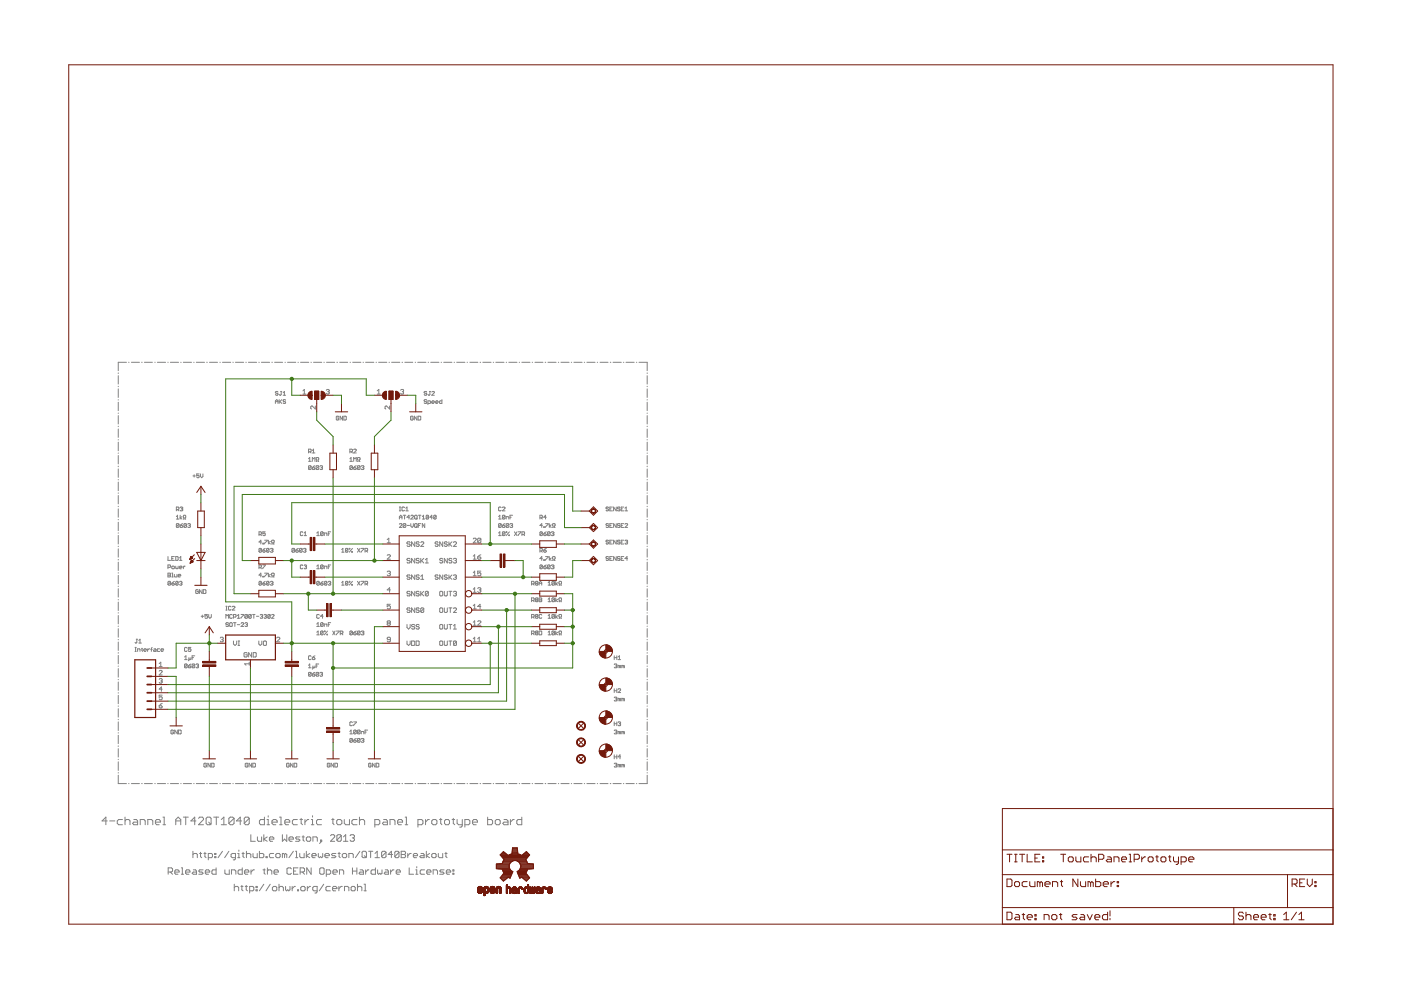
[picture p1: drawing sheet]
<svg xmlns="http://www.w3.org/2000/svg" width="297mm" height="210mm" viewBox="0 0 297 210" stroke-linecap="round" stroke-linejoin="round" font-family="sans-serif">
<g fill="none" stroke="#808080" stroke-width=".21">
<path d="M25.1 79.1v.1M25.1 79.7v1.7M26.8 76.8h-1.7v1.8M27.3 76.8h.1M27.9 76.8h1.7M30 76.8h.2M30.6 76.8h1.7M32.8 76.8h.1M33.4 76.8h1.7M35.6 76.8h.1M36.1 76.8h1.8M38.3 76.8h.1"/>
<path d="M38.9 76.8h1.7M41.1 76.8h.1M41.6 76.8h1.8M43.8 76.8h.2M44.4 76.8h1.7M46.6 76.8h.1M47.2 76.8h1.7M49.4 76.8h.1M49.9 76.8h1.8M52.1 76.8h.1M52.7 76.8h1.7M54.9 76.8h.1"/>
<path d="M55.4 76.8h1.8M57.6 76.8h.2M58.2 76.8h1.7M60.4 76.8h.1M61 76.8h1.7M63.2 76.8h.1M63.7 76.8h1.8M65.9 76.8h.1M66.5 76.8h1.7M68.7 76.8h.1M69.2 76.8h1.8M71.4 76.8h.2"/>
<path d="M72 76.8h1.7M74.2 76.8h.1M74.8 76.8h1.7M77 76.8h.1M77.5 76.8h1.8M79.7 76.8h.1M80.3 76.8h1.7M82.5 76.8h.1M83 76.8h1.8M85.2 76.8h.2M85.8 76.8h1.7M88 76.8h.1"/>
<path d="M88.6 76.8h1.7M90.8 76.8h.1M91.3 76.8h1.8M93.5 76.8h.1M94.1 76.8h1.7M96.3 76.8h.1M96.8 76.8h1.8M99 76.8h.1M99.6 76.8h1.7M101.8 76.8h.1M102.4 76.8h1.7M104.6 76.8h.1"/>
<path d="M105.1 76.8h1.8M107.3 76.8h.1M107.9 76.8h1.7M110.1 76.8h.1M110.6 76.8h1.8M112.8 76.8h.1M113.4 76.8h1.7M115.6 76.8h.1M116.2 76.8h1.7M118.4 76.8h.1M118.9 76.8h1.8M121.1 76.8h.1"/>
<path d="M121.7 76.8h1.7M123.9 76.8h.1M124.4 76.8h1.8M126.6 76.8h.1M127.2 76.8h1.7M129.4 76.8h.1M130 76.8h1.7M132.2 76.8h.1M132.7 76.8h1.8M134.9 76.8h.1M135.5 76.8h1.7v1.8M137.2 79.1v.1"/>
<path d="M137.2 79.7v1.7M25.1 81.9v.1M25.1 82.4v1.9M25.1 84.7v.1M25.1 85.3v1.8M25.1 87.6v.1M25.1 88.1v1.8M25.1 90.4h.1M25.1 91v1.7M25.1 93.2v.1M25.1 93.8v1.8M25.1 96v.1"/>
<path d="M25.1 96.6v1.8M25.1 98.8v.2M25.1 99.4v1.8M58.4 85.5v-.5l.3-.3 .2 .3v.5M58.4 85.2h.5M58.9 83.1l-.1-.1-.4 .1 .2 .3 .3 .1-.1 .3-.4-.2M59.2 84.7v.8M59.4 85.2l.3 .3M59.5 83h.2M59.6 83v.6l-.1 .2-.3-.2M59.7 84.7l-.5 .6M60 83.3l.3-.3v.8"/>
<path d="M60 83.8h.5M60.5 84.9l-.1-.2-.4 .2 .2 .3 .3 .1-.1 .2-.4-.1M64.2 82.9l.3-.3v.9M64.2 83.5h.7M65.4 95.8h.4l.2-.4-.6-.2v.8M65.4 97.3l.3-.3v.8M65.4 97.8h.6M65.7 95.8l.3 .2M66 98.9l-.2 .7-.4-.2M66 98.9l-.5-.2-.1 .7M66 98.9l-.6 .5M66.2 97.8v-.8l.3 .3 .3-.3v.8"/>
<path d="M66.2 99.2h.4l.2 .2-.5 .2zM66.2 96h.6M66.2 95.5l.3-.3v.8M66.8 98.7l-.6 .5M66.9 86.1v.6l-.8-.6-.2 .2v.3l.2 .1M67 97.8h.2l-.2-.4 .2-.4 .4 .1-.2 .4v.3h.2M67.6 98.9l-.4-.2-.2 .7M67.6 98.9l-.2 .7-.4-.2M67.6 98.9l-.6 .5M67.8 98.9l.5-.2 .1 .2-.1 .3M68.1 99.2h.2M68.3 99.2l.1 .1-.1 .3-.5-.2"/>
<path d="M69.2 82.7l.4-.1 .2 .1-.2 .3M69.5 83h.1M69.6 83l.2 .2-.2 .3-.4-.1M71.8 88.4l-.1-.2-.4 .2v.5l.4 .2 .1-.5h-.2M72.6 88.2v.9l-.5-.9v.9M72.9 88.2l.5 .2-.1 .7h-.4zM74.2 95.8l.5-.1v-.3l-.5-.2v.8M74.2 97.3l.2-.3v.8M74.2 97.8h.5M74.4 95.8l.3 .2M74.7 98.9v.5l-.1 .2-.4-.2M74.7 98.9l-.4-.2-.1 .7"/>
<path d="M74.7 98.9l-.5 .5M75 99.2h.4l.1 .2-.4 .2zM75 97.8v-.8l.2 .3 .3-.3v.8M75 95.4l.1-.2 .4 .2v.1l-.5 .5h.5M75.5 98.7l-.5 .5M75.8 97.8h.1l-.1-.4 .1-.4 .4 .1-.1 .4v.3h.1M76.3 98.9l-.4-.2-.1 .7M76.3 98.9l-.1 .7-.4-.2M76.3 98.9l-.5 .5M76.6 98.9l.4-.2 .1 .2-.1 .3M76.8 99.2h.2M77 99.2l.1 .1-.1 .3-.4-.2"/>
<path d="M80 82.9l.3-.3v.9M80 83.5h.6M82.6 86.1v.6l-.8-.6-.2 .2v.3l.2 .1M84.9 82.7l.2-.1h.3l.2 .1-.2 .3M85.3 83h.1M85.4 83l.2 .2-.2 .3h-.3l-.2-.1M87.6 88.4l-.1-.2-.5 .2v.5l.5 .2 .1-.5h-.3M88.4 88.2v.9l-.5-.9v.9M88.7 88.2l.5 .2-.1 .7h-.4zM90.5 83.1l-.2-.1-.4 .1 .2 .3 .4 .1-.2 .3-.4-.2M90.5 84.9l-.2-.2-.4 .2 .2 .3 .4 .1-.2 .2-.4-.1M90.7 85.5l.6-.1-.1-.4h-.5v.8"/>
<path d="M91 83h.3M91.2 83v.6l-.2 .2-.3-.2M91.5 85.3h.6l-.1-.3-.5 .2v.2l.5 .1M91.5 83.1l.2-.1 .4 .1-.6 .7h.6M92.4 85.3h.5l-.1-.3-.4 .2v.2l.4 .1M93.7 84.7v.8h-.4l-.1-.3 .1-.2h.4M137.2 81.9v.1M137.2 82.4v1.9M137.2 84.7v.1M137.2 85.3v1.8M137.2 87.6v.1M137.2 88.1v1.8"/>
<path d="M137.2 90.4h.1M137.2 91v1.7M137.2 93.2v.1M137.2 93.8v1.8M137.2 96v.1M137.2 96.6v1.8M137.2 98.8v.2M137.2 99.4v1.8M25.1 101.7v.1M25.1 102.2v1.8M25.1 104.5v.1M25.1 105.1v1.7"/>
<path d="M25.1 107.3v.1M25.1 107.9v1.8M25.1 110.1v.1M25.1 110.7v1.8M25.1 113v.1M25.1 113.5v1.8M25.1 115.8v.1M25.1 116.4v1.7M25.1 118.6v.1M25.1 119.2v1.8M35.6 118v.8h.6M36.4 118.4h.3"/>
<path d="M37 118h-.6v.8h.6M37.3 118l.5 .1-.2 .7h-.3zM37.4 109.5l.2-.3v.8M37.4 110h.5M37.4 108.1h.4l.1-.5-.5-.1v.8M37.6 108.1l.3 .2M37.9 111.1l-.1-.1-.4 .1v.6M37.9 111.1v.6l-.1 .1-.4-.1M37.9 111.1l-.5 .6M38.1 118.3l.2-.3v.8M38.1 118.8h.5M38.2 109.2v.8"/>
<path d="M38.2 111.4h.4l.1 .3-.4 .1zM38.2 107.6l.4-.1 .1 .1-.1 .3M38.4 107.9h.2M38.6 109.5l-.4 .3 .4 .2M38.6 107.9l.1 .3-.1 .1-.4-.1M38.7 111l-.5 .4M38.9 110h.1l-.1-.3 .1-.5 .4 .2-.1 .4v.2h.1M39.5 111.1l-.1-.1-.4 .1v.6M39.5 111.1v.6l-.1 .1-.4-.1M39.5 111.1l-.5 .6M39.8 111.1l.4-.1 .2 .1-.2 .3M40.1 111.4h.1"/>
<path d="M40.2 111.4l.2 .1-.2 .3-.4-.1M40.9 100.9h.5M41.2 100.7v.5M42.2 100.5h-.5v.4l.3-.1 .2 .1-.1 .4-.4-.1M42.5 100.5v.5l.3 .3 .2-.3v-.5M54.9 113.3l.5-.1-.1-.4h-.4v.8M55.2 113.3l.2 .3M55.4 116.4v.5l-.1 .2-.4-.2M55.4 114.9h-.5l.4-.4v.8M55.4 116.4l-.1-.1-.4 .1v.5M55.4 116.4l-.5 .5M55.7 119.8h.5l-.5 .8"/>
<path d="M55.7 115.2l.1 .1zM55.7 116.7h.4l.1 .2-.4 .2zM56.1 114.5h.6l-.6 .8M56.2 112.8h-.5v.4l.3-.2 .2 .2-.1 .4-.4-.2M56.2 116.3l-.5 .4M56.9 114.5v.8M57 116.4l-.1-.1-.4 .1v.5M57 116.4v.5l-.1 .2-.4-.2M57 116.4l-.5 .5M57.3 114.8l-.4 .2 .4 .3M57.3 116.4l.4-.1 .2 .1-.2 .3M57.6 115.3h.1l-.1-.4 .1-.4 .4 .2-.1 .3v.3h.1"/>
<path d="M57.6 116.7h.1M57.7 116.7l.2 .2-.2 .2-.4-.2M62.5 116.4l-.2-.1-.4 .1v.5M62.5 116.4l-.2 .7-.4-.2M62.5 116.4l-.6 .5M62.7 116.7h.4l.2 .2-.5 .2zM63.3 116.3l-.6 .4M64.1 116.4l-.2-.1-.4 .1v.5M64.1 116.4v.5l-.2 .2-.4-.2M64.1 116.4l-.6 .5M64.2 112.9l-.1-.1-.4 .1v.5l.1 .2 .4-.2M64.2 119.9l-.1-.1-.4 .1v.6l.1 .1 .4-.1"/>
<path d="M64.3 116.4l.4-.1 .2 .1-.2 .3M64.5 113l.2-.2v.8M64.5 119.9l.4-.1 .1 .1-.1 .3M64.5 113.6h.5M64.6 116.7h.1M64.7 116.7l.2 .1-.2 .3-.4-.2M67.2 113l.2-.2v.8M67.2 113.6h.5M68.5 112.9l-.1-.1-.4 .1v.5M68.5 119.9l-.1-.1-.4 .1v.6M68.5 119.9l-.1 .7-.4-.1M68.5 112.9v.5l-.1 .2-.4-.2"/>
<path d="M68.5 119.9l-.5 .6M68.5 112.9l-.5 .5M68.8 113.6v-.6h.4l.1 .6M69.6 113.2h.3M70.1 119.8h-.5v.8M70.1 112.8h-.5v.8M72.4 117.1h.6M72.4 116.5l.3-.2v.8M73.8 116.4l-.2-.1-.4 .1v.5M73.8 116.4v.5l-.2 .2-.4-.2M73.8 116.4l-.6 .5M74.1 116.3l.1 .1z"/>
<path d="M74.6 116.9l.1 .2zM74.7 116.3l-.6 .8M75.8 116.3l.5 .8M76.3 116.3l-.5 .8M76.6 116.3h.5l-.5 .8M77.4 116.8h.4l.1-.4-.5-.1v.8M77.6 116.8l.3 .3M82.1 117.8l.2-.2 .5 .2v.1l-.7 .7h.7M82.1 114.4l.3-.3v1M82.1 115.1h.7M84.7 111.1l.1-.1 .4 .1-.5 .7h.5M84.7 110v-.5l.3-.3 .2 .3v.5"/>
<path d="M84.7 109.7h.5M84.7 107.5h.3M84.7 108.3h.3M84.8 107.5v.8M85.5 109.2h.5M85.8 107.6l-.2-.1-.4 .1v.6l.2 .1 .4-.1M85.8 109.2v.8M86 111.1l-.1-.1-.4 .1v.6M86 111.1l-.1 .7-.4-.1M86 111.1l-.5 .6M86 108.3h.6M86 107.8l.3-.3v.8"/>
<path d="M86.3 111.4h.5M86.8 109.7h-.5l.4-.5v.8M87 118.6l-.2-.2h-.3l-.2 .3 .2 .2h.3l.2 .3-.2 .2h-.3l-.2-.2M87 115l-.2-.1h-.3l-.2 .3 .5 .1 .2 .4-.2 .1h-.3l-.2-.1M87.1 109.4l.4-.2 .1 .3-.5 .5h.5M87.1 111v.5l.3 .3 .2-.3v-.5M87.9 109.4l.2-.2 .3 .2-.1 .6-.4-.1zM87.9 111.1l.2-.1 .3 .1-.1 .7-.4-.1zM87.9 114.9v.9l-.6-.9v.9M87.9 118.4v1l-.6-1v1M88.2 109.8l.2 .2M88.2 111.5l.2 .3"/>
<path d="M88.7 109.2h.5M88.7 111.4h.3M88.9 115l-.2-.1h-.3l-.2 .1 .2 .3h.3l.2 .2-.2 .3h-.3l-.2-.1M88.9 118.6l-.2-.2h-.3l-.2 .2 .2 .3h.3l.2 .1-.2 .4h-.3l-.2-.2M89 109.2v.8M89.2 115l.2-.1 .4 .1-.6 .8h.6M89.2 118.4v1M89.2 111h-.5v.8M89.4 118.9l.4 .5M89.5 110h.6M89.5 109.5l.3-.3v.8M89.8 118.4l-.6 .6"/>
<path d="M90.1 111v.8l-.6-.8v.8M90.2 119.4h.6M90.2 118.7l.3-.3v1M90.9 109.4l-.4-.2-.2 .7M90.9 109.4v.5l-.2 .1-.4-.1M90.9 109.4l-.6 .5M91.7 109.7h-.5l.3-.5v.8M92.5 109.4v.5l-.2 .1-.3-.1M92.5 109.4l-.4-.2-.1 .7M92.5 109.4l-.5 .5M92.9 115l-.5-.1-.1 .3 .4 .1 .2 .4-.2 .1-.4-.1M93.9 114.9v.9l-.7-.9v.9"/>
<path d="M93.9 118.6l-.5-.2-.2 .3 .5 .2 .2 .3-.2 .2-.5-.2M94.8 115l-.1-.1-.5 .1 .2 .3 .4 .2-.1 .3-.5-.1M94.8 118.4v1l-.6-1v1M95.2 114.9v.9M95.3 115.3l.5 .5M95.8 118.6l-.2-.2h-.3l-.1 .3 .1 .2h.3l.2 .3-.2 .2h-.3l-.1-.2M95.8 114.9l-.6 .6M96.1 118.6l.2-.2h.3l.2 .2-.2 .3M96.1 115l.2-.1h.3l.2 .1-.7 .8h.7M96.4 118.9h.2M96.6 118.9l.2 .1-.2 .4h-.3l-.2-.2M100.3 114.3l.2-.2h.3l.2 .2-.7 .8h.7"/>
<path d="M100.3 118.6h.7M100.3 117.9l.3-.3v1M101.3 118.1h.5l.1 .3-.5 .2-.1-.2zM101.9 114.3l-.1-.2h-.4l-.1 .2v.6M101.9 114.3v.6l-.1 .2h-.4l-.1-.2M101.9 117.6l-.6 .5M101.9 114.3l-.6 .6M105.7 110h.6M105.7 113.6h.6M105.7 109.5l.3-.3v.8M105.7 113l.3-.2v.8M106.3 111.1l-.2-.1-.4 .1v.6"/>
<path d="M106.3 111.1v.6l-.2 .1-.4-.1M106.3 107.6l-.2-.1-.4 .1v.6l.1 .1 .5-.1M106.3 111.1l-.6 .6M106.5 111.4h.4l.2 .3-.5 .1zM106.5 107.6l.1-.1 .5 .1-.6 .7h.6M107.1 109.4v.5l-.2 .1-.4-.1M107.1 109.4l-.5-.2-.1 .7M107.1 112.9v.5l-.2 .2-.4-.2M107.1 112.9l-.5-.1-.1 .6M107.1 109.4l-.6 .5M107.1 111l-.6 .4M107.1 112.9l-.6 .5"/>
<path d="M107.3 112.8l.2 .1zM107.3 110v-.5l.6 .2v.3M107.9 111.1l-.4-.1-.2 .7M107.9 111.1v.6l-.2 .1-.4-.1M107.9 113.4l.1 .2zM107.9 111.1l-.6 .6M108 112.8l-.7 .8M108.1 111.1l.5-.1 .1 .1-.1 .3M108.1 109.7h.3M108.4 111.4h.2M108.6 111.4l.1 .1-.1 .3-.5-.1M108.7 109.2h-.6v.8"/>
<path d="M109.1 112.8l.5 .8M109.6 112.8l-.5 .8M109.9 112.8h.5l-.5 .8M110.7 113.3h.4l.1-.4-.5-.1v.8M111 113.3l.2 .3M114.5 109.8l.5-.1-.1-.5h-.4v.8M114.5 116.8h.4l.1-.1-.1-.4h-.4v.8M114.7 116.8l.3 .3M114.7 109.8l.3 .2M115 111.4h-.5l.4-.4v.8M115 119.9l-.1-.1-.4 .1v.6M115 119.9v.6l-.1 .1-.4-.1"/>
<path d="M115 112.9v.5l-.1 .2-.4-.2M115 112.9l-.1-.1-.4 .1v.5M115 118.4h-.5l.4-.4v.8M115 119.9l-.5 .6M115 112.9l-.5 .5M115.3 111.7l.1 .1zM115.3 116.7h.4l.1 .2-.4 .2zM115.3 113.2h.4l.1 .2-.4 .2zM115.3 118.7l.1 .1zM115.7 111h.5l-.5 .8M115.7 118h.5l-.5 .8M115.8 109.7h-.5l.4-.5v.8"/>
<path d="M115.8 116.3l-.5 .4M115.8 119.8l-.5 .4M115.8 112.8l-.5 .4M116.5 111v.8M116.5 118v.8M116.6 119.9l-.4-.1-.1 .7M116.6 119.9v.6l-.1 .1-.4-.1M116.6 112.9v.5l-.1 .2-.4-.2M116.6 112.9l-.4-.1-.1 .6M116.6 119.9l-.5 .6M116.6 112.9l-.5 .5M116.9 119.9l.4-.1 .1 .1-.1 .3"/>
<path d="M116.9 112.9l.1-.1 .4 .1-.1 .3M116.9 118.3l-.4 .3 .4 .2M116.9 111.3l-.4 .2 .4 .3M117.1 111.8h.2l-.2-.4 .2-.4 .4 .1-.1 .4v.3h.1M117.1 113.2h.2M117.1 118.8h.2l-.2-.4 .2-.4 .4 .1-.1 .5v.2h.1M117.3 113.2l.1 .1-.1 .3-.4-.2M129 111.1l-.1-.1-.4 .1 .1 .3 .4 .1v.2l-.1 .1-.4-.1M129 114.7l-.1-.2-.4 .2 .1 .2 .4 .1-.1 .3-.4-.1M129 118.1l-.1-.1-.4 .1 .1 .3h.3l.1 .3-.1 .1-.4-.1M129 107.6l-.4-.1-.1 .3 .4 .1 .1 .3-.1 .1-.4-.1M129.3 111.4h.3"/>
<path d="M129.3 114.9h.3M129.3 118.4h.3M129.3 107.9h.3M129.8 111h-.5v.8h.5M129.8 114.5h-.5v.8h.5M129.8 118h-.5v.8h.5M129.8 107.5h-.5v.8h.5M130.7 107.5v.8l-.6-.8v.8M130.7 111v.8l-.6-.8v.8M130.7 114.5v.8l-.6-.8v.8M130.7 118v.8l-.6-.8v.8M131.5 111.1l-.2-.1-.4 .1 .1 .3 .5 .1-.2 .3-.4-.1"/>
<path d="M131.5 114.7l-.2-.2-.4 .2 .1 .2 .5 .1-.2 .3h-.3l-.1-.1M131.5 118.1l-.2-.1-.4 .1 .1 .3 .5 .2-.2 .2-.4-.1M131.5 107.6l-.5-.1-.1 .3 .4 .1 .2 .3-.2 .1-.4-.1M131.7 111.4h.3M131.7 114.9h.3M131.7 118.4h.3M131.7 107.9h.3M132.3 111h-.6v.8h.6M132.3 114.5h-.6v.8h.6M132.3 118h-.6v.8h.6M132.3 107.5h-.6v.8h.6M132.5 111.1l.1-.1 .5 .1-.6 .7h.6"/>
<path d="M132.5 114.7l.4-.2 .2 .2-.2 .2M132.5 108.3h.6M132.5 107.8l.3-.3v.8M132.8 114.9h.1M132.9 114.9l.2 .1-.2 .3h-.3l-.1-.1M133.1 118.4h-.6l.4-.4v.8M137.2 101.7v.1M137.2 102.2v1.8M137.2 104.5v.1M137.2 105.1v1.7M137.2 107.3v.1M137.2 107.9v1.8"/>
<path d="M137.2 110.1v.1M137.2 110.7v1.8M137.2 113v.1M137.2 113.5v1.8M137.2 115.8v.1M137.2 116.4v1.7M137.2 118.6v.1M137.2 119.2v1.8M25.1 121.4v.1M25.1 122v1.8M25.1 124.3v.1M25.1 124.8v1.8"/>
<path d="M25.1 127.1v.1M25.1 127.7v1.7M25.1 129.9v.1M25.1 130.5v1.8M25.1 132.7v.1M25.1 133.3v1.8M25.1 135.6v.1M25.1 136.1v1.8M25.1 138.4v.1M25.1 139v1.7M28.6 138.1h.3M28.6 137.3h.3"/>
<path d="M28.8 137.3v.8M28.9 135.5h.3M29 135.5v.7l-.1 .1-.3-.1M29.2 138.1v-.5l.5 .1v.4M29.4 135.8l.3-.3v.8M29.4 136.3h.6M30 137.6h.2M30.1 137.4l.1 .7M30.5 137.8h.5l-.1-.2-.4 .1 .2 .4h.2M31.3 137.6v.5M31.7 137.6l-.4 .2M32 137.7h.3"/>
<path d="M32.3 137.3l-.2 .1v.7M32.6 137.6l.5 .1v.4h-.5l-.1-.2 .1-.1h.5M33.9 137.6l-.6 .1 .2 .4h.4M34.1 137.8h.6l-.1-.2-.5 .1 .2 .4h.3M35.6 120.3h.4l.2-.4-.6-.1v.8M35.6 121.5l.6 .1-.2 .7h-.4zM35.6 121.9h.4M36.2 123.4l-.4-.1-.2 .1v.5M36.2 123.4l-.2 .7-.4-.2M36.2 123.4l-.6 .5M36.4 120.2l.4-.2 .2 .5-.4 .1-.2-.1zM36.4 121.5h.2v.8"/>
<path d="M36.4 123.7h.4l.2 .2-.4 .2zM36.4 122.3h.3M37 121.8l.1 .5h.4v-.5M37 123.3l-.6 .4M37.3 120l.1 .6 .4-.1v-.5M37.8 123.4l-.4-.1-.1 .6M37.8 122.1h.5l-.1-.3h-.3l-.1 .1 .1 .4h.3M37.8 123.4l-.2 .7-.3-.2M37.8 123.4l-.5 .5M38.1 120.3h.5l-.2-.3-.3 .2v.3l.3 .1M38.1 123.4l.3-.1 .2 .1-.2 .3M38.3 123.7h.1"/>
<path d="M38.4 123.7l.2 .1-.2 .3-.3-.2M38.9 120v.6M39.1 139.3l.3-.3v.9M39.1 139.9h.6M39.3 120l-.4 .3M39.7 137.4l-.2-.1h-.2l-.2 .1 .2 .7h.2l.2-.2M40.1 139.4l-.2 .7M40.5 139.4l-.1 .5-.3-.2M40.5 137.3h-.6v.4l.3-.1 .3 .1-.1 .4h-.3l-.2-.2M40.7 139.4h.3M41.3 139h-.6v.9M42 125.2l-.1-.2-.4 .2v.5l.4 .1 .1-.4h-.2"/>
<path d="M42.6 130.7h.6M42.9 125v.8l-.6-.8v.8M42.9 130.4v.6M43.1 125l.6 .2-.2 .6h-.4zM44 130.3h-.6v.4l.3-.2 .3 .2-.1 .4-.5-.1M44.2 130.3v.5l.3 .3 .3-.3v-.5M46.7 135.3l.1-.2h.4l.1 .2-.1 .3M47 135.6h.2M47.2 135.6l.1 .2-.1 .3h-.4l-.1-.2M47.9 131.1v-.8l.2 .2 .3-.2v.8M47.9 129.4h.2M47.9 128.5h.2"/>
<path d="M48 128.5v.9M48.4 132.2l-.1-.2h-.3l-.1 .3 .4 .1 .1 .3-.1 .1-.4-.1M48.8 132h.3l.1 .2-.1 .6-.4-.1zM49 128.7l-.2-.2-.4 .2 .2 .7 .4-.2M49.2 130.4l-.1-.1-.4 .1v.6l.1 .1 .4-.1M49.2 128.7l.2-.2 .4 .2-.6 .7h.6M49.5 132h.5M49.5 130.8h.4l.1-.4-.5-.1v.8M49.5 135.9v.6l.3 .3 .4-.3v-.6M49.8 132v.8M50.3 130.5l.3-.2v.8M50.3 132.4h.6"/>
<path d="M50.3 131.1h.6M50.5 136.8h.3M50.5 135.9h.3M50.6 135.9v.9M51.1 132.2l.4-.2 .2 .3-.6 .5h.6M51.1 130.3h.6l-.6 .8M51.9 132.2l.4-.2 .2 .2-.2 .2M52.2 132.4h.1M52.3 132.4l.2 .2-.2 .2-.4-.1M52.4 138.5l-.2-.1-.5 .1v.6l.2 .2h.3l.2-.2v-.3h-.3M52.5 130.4l-.2-.1-.4 .1v.6M52.5 130.4l-.2 .7-.4-.1"/>
<path d="M52.5 130.4l-.6 .6M53.3 130.4l-.2-.1-.4 .1v.6M53.3 130.4v.6l-.2 .1-.4-.1M53.3 130.4l-.6 .6M53.4 138.4v.9l-.7-.9v.9M53.6 130.3h.5M53.7 138.4l.6 .1-.1 .8h-.5zM53.8 130.3v.8M54.4 130.7h.5M54.9 135.9v.6l.3 .3 .3-.3v-.6M54.9 120.3l.5-.1-.1-.4h-.4v.8M55.2 130.4l.4-.1 .1 .1-.1 .3"/>
<path d="M55.2 120.3l.2 .3M55.4 123.4l-.1 .7-.4-.2M55.4 121.9h-.5l.4-.4v.8M55.4 123.4l-.4-.1-.1 .6M55.4 130.7h.2M55.4 123.4l-.5 .5M55.6 130.7l.1 .1-.1 .3-.4-.1M55.7 122.2l.1 .1zM55.7 123.7h.4l.1 .2-.4 .2zM55.8 136l.2-.1 .5 .1v.7l-.2 .1-.5-.1zM56 130.4l.4-.1 .1 .1-.1 .3M56.1 121.5h.6l-.6 .8"/>
<path d="M56.2 130.7h.2M56.2 123.3l-.5 .4M56.4 130.7l.1 .1-.1 .3-.4-.1M56.9 121.5v.8M57 123.4l-.3-.1-.2 .6M57 123.4l-.1 .7-.4-.2M57 123.4l-.5 .5M57.3 130.4l-.1-.1-.4 .1v.6M57.3 130.4v.6l-.1 .1-.4-.1M57.3 130.4l-.5 .6M57.3 123.4l.4-.1 .2 .1-.2 .3M57.3 121.8l-.4 .3 .4 .2"/>
<path d="M57.6 130.4l.1-.1 .4 .1-.5 .7h.5M57.6 122.3h.1l-.1-.4 .1-.4 .4 .1-.1 .5v.2h.1M57.6 123.7h.1M57.7 123.7l.2 .1-.2 .3-.4-.2M58.6 135.3l.2-.2h.4l.1 .2v.1l-.7 .7h.7M64.7 120.2h.2M64.9 120.2l.1 .1-.1 .3-.4-.1M66 139.2l-.2-.2-.4 .2 .1 .7 .5-.2M66.2 139.4h.4l.2 .3-.5 .2zM66.8 139l-.6 .4M67.2 120.6h.5M67.2 132.3l.2-.3v.8"/>
<path d="M67.2 120l.2-.2v.8M67.2 134.1l.2-.3v.8M67.2 132.8h.5M67.2 134.6h.5M67.7 123.4l-.4-.1-.1 .1v.5M67.7 123.4l-.1 .7-.4-.2M67.7 130.4l-.1-.1-.4 .1v.6l.1 .1 .4-.1M67.7 123.4l-.5 .5M68 123.7h.4l.1 .2-.4 .2zM68.5 132.2l-.4-.2-.1 .2v.5M68.5 133.9l-.1-.1-.4 .1v.6M68.5 133.9l-.5 .6"/>
<path d="M68.5 132.2l-.1 .6-.4-.1M68.5 133.9l-.1 .7-.4-.1M68.5 132.2l-.5 .5M68.5 130.7h-.5l.4-.4v.8M68.5 123.3l-.5 .4M68.8 133.8l.1 .1zM68.8 120.6v-.6h.4l.1 .6M68.8 132.8v-.5h.4l.1 .5M69.3 123.4l-.4-.1-.1 .1v.5M69.3 123.4l-.1 .7-.4-.2M69.3 134.5l.1 .1zM69.3 123.4l-.5 .5"/>
<path d="M69.4 133.8l-.6 .8M69.6 123.4l.4-.1 .1 .1-.1 .3M69.6 132.4h.3M69.6 120.2h.3M69.9 123.7h.1M70 123.7l.1 .1-.1 .3-.4-.2M70.1 132h-.5v.8M70.5 133.8l.5 .8M71 133.8l-.5 .8M71.3 133.8h.6l-.6 .8M72.1 134.3h.4l.2-.4-.6-.1v.8M72.4 134.3l.3 .3"/>
<path d="M72.4 124.1h.6M72.4 123.6l.3-.3v.8M73.8 123.4l-.4-.1-.2 .6M73.8 123.4l-.2 .7-.4-.2M73.8 123.4l-.6 .5M74.1 123.3l.1 .1zM74.6 123.9l.1 .2zM74.7 133.9v.6l-.1 .1-.4-.1M74.7 133.9l-.4-.1-.1 .7M74.7 133.9l-.5 .6M74.7 123.3l-.6 .8M75 134.2h.4l.1 .3-.4 .1z"/>
<path d="M75.5 133.8l-.5 .4M75.8 123.3l.5 .8M76.3 133.9l-.4-.1-.1 .7M76.3 133.9l-.1 .7-.4-.1M76.3 133.9l-.5 .6M76.3 123.3l-.5 .8M76.6 123.3h.5l-.5 .8M76.6 133.9l.4-.1 .1 .1-.1 .3M76.8 134.2h.2M77 134.2l.1 .1-.1 .3-.4-.1M77.4 123.8l.5-.1-.1-.4h-.4v.8M77.6 123.8l.3 .3"/>
<path d="M82.1 121.3l.2-.2h.3l.2 .2-.2 .3M82.3 132.1l-.2-.2 .2-.3 .5 .2-.2 .3M82.3 132.1l-.2 .2 .2 .3 .5-.2-.2-.3M82.3 132.1h.3M82.4 121.6h.2M82.6 121.6l.2 .1-.2 .4h-.3l-.2-.2M82.8 128.1h-.7v.5l.3-.2 .4 .2v.3l-.2 .2h-.3l-.2-.2M82.8 135.6h-.5l-.2-.2 .2-.3h.3l.2 .2v.6l-.2 .2h-.3l-.2-.2M82.8 125.1h-.7l.5-.5v1M86.3 132.4v.6l.3 .4 .4-.4v-.6M86.3 135.9v.6l.3 .3 .4-.3v-.6M87 129.1l-.2-.2h-.3l-.2 .3 .5 .2 .2 .3-.2 .2h-.3l-.2-.2"/>
<path d="M87 122l-.2-.1-.5 .1 .2 .4h.3l.2 .1-.2 .3h-.3l-.2-.1M87 125.5l-.2-.1h-.3l-.2 .1 .2 .4 .5 .1-.2 .3h-.3l-.2-.1M87.3 135.9l.6 .1v.7l-.1 .1h-.5zM87.9 121.9v.9l-.6-.9v.9M87.9 125.4v.9l-.6-.9v.9M87.9 128.9v1l-.6-1v1M87.9 132.6l-.1-.2h-.4l-.1 .3 .1 .2h.4l.1 .3-.1 .2h-.4l-.1-.2M88.2 135.9l.7 .1-.2 .8h-.5zM88.9 122l-.2-.1-.5 .1 .2 .4h.3l.2 .1-.2 .3h-.3l-.2-.1M88.9 125.5l-.2-.1h-.3l-.2 .1 .2 .4 .5 .1-.2 .3h-.3l-.2-.1M88.9 129.1l-.2-.2h-.3l-.2 .2 .2 .3h.3l.2 .1-.2 .4h-.3l-.2-.2M88.9 132.6l-.2-.2h-.3l-.2 .2 .2 .3h.3l.2 .1-.2 .4h-.3l-.2-.2"/>
<path d="M89.2 122.2l.3-.3v.9M89.2 125.4v.9M89.2 122.8h.6M89.4 125.9l.4 .4M89.8 129.1l-.1-.2-.5 .2v.6M89.8 129.1v.6l-.1 .2-.5-.2M89.8 125.4l-.6 .6M89.8 129.1l-.6 .6M90.8 125.5l-.5-.1-.1 .1v.7M90.8 125.5v.7l-.2 .1-.4-.1M90.8 125.5l-.6 .7M92.9 122l-.2-.1-.4 .1 .1 .4 .5 .1-.2 .3-.4-.1"/>
<path d="M93.2 125.5l.2-.1 .5 .1v.7l-.2 .1-.5-.1zM93.2 129.1l.2-.2 .5 .2v.6l-.2 .2-.5-.2zM93.2 132.6l.2-.2 .5 .2v.6l-.2 .2-.5-.2zM93.2 136l.2-.1 .5 .1v.7l-.2 .1-.5-.1zM93.9 121.9v.9l-.7-.9v.9M94.2 128.9v.8l.2 .2 .4-.2v-.8M94.2 125.4v.8l.2 .1 .4-.1v-.8M94.2 132.4v.8l.2 .2 .4-.2v-.8M94.2 135.9v.8l.2 .1 .4-.1v-.8M94.8 122l-.1-.1-.5 .1 .2 .4 .4 .1-.1 .3-.5-.1M95.2 125.4h.6M95.2 128.9h.6"/>
<path d="M95.2 132.4h.6M95.2 135.9h.6M95.2 121.9v.9M95.3 122.4l.5 .4M95.5 125.4v.9M95.5 128.9v1M95.5 132.4v1M95.5 135.9v.9M95.8 121.9l-.6 .6M96.1 129.1l.2-.2h.3l.2 .2-.7 .8h.7M96.1 122l.5-.1 .2 .1-.2 .4M96.1 125.5l.2-.1h.3l.2 .1-.2 .4"/>
<path d="M96.1 133.4h.7M96.1 132.7l.3-.3v1M96.4 122.4h.2M96.4 125.9h.2M96.6 122.4l.2 .1-.2 .3h-.3l-.2-.1M96.6 125.9l.2 .1-.2 .3h-.3l-.2-.1M96.8 136v.7l-.2 .1-.5-.1M96.8 136l-.2-.1-.5 .1v.7M96.8 136l-.7 .7M100.3 122.1h.7M100.3 129.1h.7M100.3 132.6h.7"/>
<path d="M100.3 136.1h.7M100.3 121.4l.3-.3v1M100.3 125l.3-.4v1M100.3 128.4l.3-.3v1M100.3 131.9l.3-.3v1M100.3 135.4l.3-.3v1M100.3 125.6h.7M101.3 131.8l.1-.2 .5 .2v.1l-.6 .7h.6M101.3 136.1h.6M101.3 124.8l.1-.2h.4l.1 .2-.1 .3M101.3 135.4l.3-.3v1M101.6 125.1h.2"/>
<path d="M101.8 125.1l.1 .1-.1 .4h-.4l-.1-.2M101.9 121.1h-.6v.5l.3-.2 .3 .2-.1 .5h-.4l-.1-.2M101.9 128.6h-.6l.5-.5v1M112.7 123.8l.6-.1-.2-.4h-.4v.8M112.7 134.3h.4l.2-.4-.6-.1v.8M112.7 130.8h.4l.2-.4-.6-.1v.8M112.7 127.3l.6-.1-.2-.4h-.4v.8M113 130.8l.3 .3M113 127.3l.3 .3M113 123.8l.3 .3M113 134.3l.3 .3M113.7 123.7l-.2-.1 .2-.3 .4 .1-.2 .3"/>
<path d="M113.7 123.7l-.2 .1 .2 .3 .4-.2-.2-.2M113.7 123.7h.2M113.7 130.7l-.2 .1 .2 .3 .4-.1-.2-.3M113.7 134.2l-.2-.1 .2-.3 .4 .1-.2 .3M113.7 134.2l-.2 .1 .2 .3 .4-.1-.2-.3M113.7 134.2h.2M113.7 127.2l-.2-.1 .2-.3 .4 .1-.2 .3M113.7 130.7l-.2-.2 .2-.2 .4 .1-.2 .3M113.7 130.7h.2M113.7 127.2l-.2 .1 .2 .3 .4-.2-.2-.2M113.7 127.2h.2M114.3 124.1v-.5l.3-.3 .3 .3v.5"/>
<path d="M114.3 123.7h.6M114.3 133.8l.6 .1-.2 .7h-.4zM114.3 126.8l.6 .1-.2 .7h-.4zM114.3 127.2h.4M114.9 130.4l-.2-.1-.4 .1v.6l.2 .1 .4-.1M115.3 120.2h.4l.1 .3-.4 .1zM116.2 134.1l.3-.3v.8M116.2 124.1h.6M116.2 134.6h.6M116.2 131.1h.6M116.2 123.6l.3-.3v.8M116.2 127.1l.3-.3v.8"/>
<path d="M116.2 130.5l.3-.2v.8M116.2 127.6h.6M117.1 120.2h.2M117.3 120.2l.1 .3-.1 .1-.4-.1M117.6 123.4l-.2-.1h-.3l-.1 .6M117.6 123.4l-.2 .7-.4-.2M117.6 133.9l-.5-.1-.1 .7M117.6 133.9l-.2 .7-.4-.1M117.6 130.4l-.2-.1-.4 .1v.6M117.6 130.4v.6l-.2 .1-.4-.1M117.6 126.9l-.2 .7-.4-.2M117.6 126.9l-.5-.1-.1 .6"/>
<path d="M117.6 130.4l-.6 .6M117.6 126.9l-.6 .5M117.6 123.4l-.6 .5M117.6 133.9l-.6 .6M117.8 123.3v.8M117.8 126.8v.8M117.8 130.3v.8M117.8 133.8v.8M118.2 130.5l-.4 .3 .4 .3M118.2 127.1l-.4 .2 .4 .3M118.2 123.6l-.4 .2 .4 .3M118.2 134.1l-.4 .2 .4 .3"/>
<path d="M118.5 124.1h.1l-.1-.4 .1-.4h.3l.2 .1-.2 .4v.3h.2M118.5 134.6h.1l-.1-.4 .1-.4 .5 .1-.2 .4v.3h.2M118.5 131.1h.1l-.1-.4 .1-.4 .5 .1-.2 .4v.3h.2M118.5 127.6h.1l-.1-.4 .1-.4 .5 .1-.2 .4v.3h.2M130.2 139.4h.6M130.2 139v.9M130.8 139v.9M131 139.3l.3-.3v.9M131 139.9h.6M137.2 121.4v.1M137.2 122v1.8M137.2 124.3v.1"/>
<path d="M137.2 124.8v1.8M137.2 127.1v.1M137.2 127.7v1.7M137.2 129.9v.1M137.2 130.5v1.8M137.2 132.7v.1M137.2 133.3v1.8M137.2 135.6v.1M137.2 136.1v1.8M137.2 138.4v.1M137.2 139v1.7M25.1 141.2v.1"/>
<path d="M25.1 141.8v1.8M25.1 144v.1M25.1 144.6v1.8M25.1 146.9v.1M25.1 147.4v1.8M25.1 149.7v.1M25.1 150.3v1.7M25.1 152.5v.1M25.1 153.1v1.8M25.1 155.3v.1M25.1 155.9v1.8M25.1 158.1v.2"/>
<path d="M25.1 158.7v1.8M33.8 144l.4-.1 .2 .1-.2 .4M33.8 140.7l.3-.3v.9M33.8 141.3h.6M33.8 142.3l.1-.2 .5 .2-.6 .8h.6M33.8 149.6h.4l.2 .3-.5 .2zM34.1 144.4h.1M34.2 144.4l.2 .1-.2 .3-.4-.1M34.4 147.4h-.6v.5l.4-.2 .2 .2v.3l-.2 .2-.4-.2M34.4 146.1h-.6l.4-.4v.9M34.4 149.1l-.6 .5M36.8 154.9l-.2-.1-.4 .1 .2 .7 .4-.1v-.3h-.3"/>
<path d="M37.6 154.8v.8l-.5-.8v.8M37.9 154.8l.5 .1-.1 .7h-.4zM39.7 140.9l-.4-.1-.2 .7M39.7 140.9l-.2 .7-.4-.1M39.7 140.9l-.6 .6M39.9 141.2h.5l.1 .3-.4 .1zM40.5 140.8l-.6 .4M41.3 140.9l-.1 .7-.5-.1M41.3 140.9l-.4-.1-.2 .7M41.3 140.9l-.6 .6M41.5 140.9l.5-.1 .1 .1-.1 .3M41.8 141.2h.2"/>
<path d="M42 141.2l.1 .1-.1 .3-.5-.1M52.8 140.4v.6M52.8 140.7h-.9l.3 .3M65.4 141.6h.6M65.4 141.1l.3-.3v.8M66 142.7l-.2 .7-.4-.2M66 142.7l-.5-.1-.1 .6M66 142.7l-.6 .5M66.2 142.9h.4l.2 .3-.5 .2zM66.3 141.2l-.1 .7M66.8 141.2l-.2 .4-.3-.1M66.8 142.6l-.6 .3"/>
<path d="M67 141.2h.3M67.6 140.8h-.6v.8M67.6 142.7l-.4-.1-.2 .6M67.6 142.7l-.2 .7-.4-.2M67.6 142.7l-.6 .5M67.8 142.7l.5-.1 .1 .1-.1 .2M68.1 142.9h.2M68.3 142.9l.1 .2-.1 .3-.5-.2M74.2 155.1l.2-.3v.8M74.2 155.6h.5M74.7 156.7v.6l-.1 .1-.4-.1M74.7 153.2l-.1-.1-.4 .1 .1 .7 .4-.2"/>
<path d="M74.7 156.7l-.4-.1-.1 .7M74.7 156.7l-.5 .6M75 157h.4l.1 .3-.4 .1zM75 153.1h.5l-.5 .8M75.5 154.9l-.4-.1-.1 .7M75.5 154.9v.6l-.1 .1-.4-.1M75.5 154.9l-.5 .6M75.5 156.6l-.5 .4M76.3 154.9l-.4-.1-.1 .7M76.3 156.7l-.4-.1-.1 .7M76.3 154.9l-.1 .7-.4-.1M76.3 156.7l-.1 .7-.4-.1"/>
<path d="M76.3 154.9l-.5 .6M76.3 156.7l-.5 .6M76.6 155.6v-.5h.4l.1 .5M76.6 156.7l.4-.1 .1 .1-.1 .3M76.8 157h.2M77 157l.1 .1-.1 .3-.4-.1M77.4 155.2h.2M77.9 154.8h-.5v.8M130.2 140.9l.5-.1 .1 .1-.1 .3M130.2 147.9l.5-.1 .1 .1-.1 .3M130.2 154.9l.5-.1 .1 .1-.1 .3M130.2 146v.8"/>
<path d="M130.2 153.1v.8M130.2 146.5h.6M130.2 153.4h.6M130.5 141.2h.2M130.5 148.2h.2M130.5 155.2h.2M130.7 141.2l.1 .1-.1 .3-.5-.1M130.7 148.2l.1 .1-.1 .3-.5-.1M130.7 155.2l.1 .1-.1 .3-.5-.1M130.8 146v.8M130.8 153.1v.8M131 146.2l.2-.2h.3l.1 .3-.6 .5h.6"/>
<path d="M131 153.2l.5-.1 .1 .1-.1 .2M131.3 141.2l-.3-.1v.5M131.3 148.2l-.3-.1v.5M131.3 155.2l-.3-.1v.5M131.3 141.2v.4M131.3 148.2v.4M131.3 155.2v.4M131.3 141.2l.2-.1 .1 .1v.4M131.3 148.2l.2-.1 .1 .1v.4M131.3 155.2l.2-.1 .1 .1v.4M131.3 153.4h.2M131.5 153.4l.1 .2-.1 .3-.5-.2"/>
<path d="M132.1 141.2l-.3-.1v.5M132.1 148.2l-.3-.1v.5M132.1 155.2l-.3-.1v.5M132.1 141.2v.4M132.1 148.2v.4M132.1 155.2v.4M132.1 141.2l.2-.1 .1 .1v.4M132.1 148.2l.2-.1 .1 .1v.4M132.1 155.2l.2-.1 .1 .1v.4M137.2 141.2v.1M137.2 141.8v1.8M137.2 144v.1"/>
<path d="M137.2 144.6v1.8M137.2 146.9v.1M137.2 147.4v1.8M137.2 149.7v.1M137.2 150.3v1.7M137.2 152.5v.1M137.2 153.1v1.8M137.2 155.3v.1M137.2 155.9v1.8M137.2 158.1v.2M137.2 158.7v1.8M22.7 174.1h-1.1l.8-.8v1.6"/>
<path d="M23.3 174.1h1.1M25.1 164.4v1.7h1.7M25.1 161v.1M25.1 161.5v1.8M25.1 163.8v.1M26 173.8h-.8l-.3 .3v.5l.3 .3h.8M26.5 174.1l.3-.3h.5l.3 .3v.8M26.5 173.3v1.6M27.3 166.1h.1M27.9 166.1h1.7M28.4 173.8h.5l.3 .3v.8h-.8l-.3-.3 .3-.3h.8M29.7 174.9v-1.1h.8l.3 .3v.8"/>
<path d="M30 166.1h.2M30.6 166.1h1.7M31.3 174.9v-1.1h.8l.3 .3v.8M32.8 166.1h.1M32.9 174.3h1.1v-.2l-.2-.3h-.6l-.3 .3v.5l.3 .3h.6M33.4 166.1h1.7M34.6 174.9h.5M34.6 173.3h.2v1.6M35.6 166.1h.1M36.1 166.1h1.8M37.3 174.1h1M37.3 174.9v-1.1l.5-.5 .5 .5v1.1"/>
<path d="M38.3 166.1h.1M38.9 166.1h1.7M38.9 173.3h1M39.4 173.3v1.6M41.1 166.1h.1M41.5 174.1h-1l.8-.8v1.6M41.6 166.1h1.8M42.1 173.5l.2-.2h.6l.2 .2v.3l-1 1.1h1M43.7 173.5l.3-.2h.5l.3 .2v1.1l-.3 .3h-.5l-.3-.3zM43.8 161.9l-.1-.1-.5 .1v.6l.2 .1 .4-.1v-.3h-.3M43.8 166.1h.2M44.2 174.3l.6 .6"/>
<path d="M44.4 166.1h1.7M44.6 161.8v.8l-.5-.8v.8M44.9 161.8l.5 .1-.1 .7h-.4zM45.3 173.3h1.1M45.9 173.3v1.6M46.6 166.1h.1M46.9 174.9h1.1M46.9 173.8l.6-.5v1.6M47.2 166.1h1.7M49.4 166.1h.1M49.6 173.5v1.1l-.3 .3h-.5l-.3-.3M49.6 173.5l-.3-.2h-.5l-.3 .2v1.1"/>
<path d="M49.6 173.5l-1.1 1.1M49.9 166.1h1.8M51.2 174.1h-1.1l.8-.8v1.6M52.1 166.1h.1M52.5 161.9l-.1-.1-.4 .1v.6l.2 .1 .3-.1v-.3h-.2M52.7 166.1h1.7M52.8 173.5v1.1l-.2 .3h-.6l-.2-.3M52.8 173.5l-.2-.2h-.6l-.2 .2v1.1M52.8 173.5l-1 1.1M53.2 177v1.4h.9M53.4 161.8v.8l-.6-.8v.8M53.6 161.8l.6 .1-.2 .7h-.4z"/>
<path d="M54.6 177.4v.7l.2 .3h.7v-1M54.9 166.1h.1M55.4 166.1h1.8M55.9 177v1.4M56.1 173.3v1.6h-.8l-.3-.3v-.5l.3-.3h.8M56.6 173.8h.3v1.1M56.6 174.9h.6M56.7 177.4l-.8 .5 .8 .5M56.9 173v.3M57.1 177.9h.9v-.2l-.2-.3h-.5l-.2 .3v.4l.2 .3h.5M57.6 166.1h.2M57.7 174.3h1.1v-.2l-.3-.3h-.5l-.3 .3v.5l.3 .3h.5"/>
<path d="M58.2 166.1h1.7M59.3 174.9h.5M59.3 173.3h.3v1.6M59.9 177v1.4l.4-.5 .5 .5v-1.4M60.4 174.3h1v-.2l-.2-.3h-.6l-.2 .3v.5l.2 .3h.6M60.4 166.1h.1M61 166.1h1.7M61.3 177.9h.9v-.2l-.3-.3h-.4l-.2 .3v.4l.2 .3h.4M61.3 161.9l-.1-.1-.4 .1 .1 .7 .4-.1v-.3h-.2M62.1 161.8v.8l-.5-.8v.8M62.4 161.8l.5 .1-.1 .7h-.4zM63 173.8h-.8l-.2 .3v.5l.2 .3h.8"/>
<path d="M63.2 166.1h.1M63.6 173.8h.5M63.6 177.4h-.7l-.2 .3 .2 .2h.4l.3 .2-.3 .3h-.6M63.7 166.1h1.8M63.8 173.5v1.1l.3 .3M64.1 177.4h.4M64.3 177.2v.9l.2 .3M64.7 173.8v1.1M64.9 177.7l.3-.3h.5l.2 .3v.4l-.2 .3h-.5l-.3-.3zM65.5 173.8h-.3l-.5 .5M65.9 166.1h.1M66 173.8h.3v1.1"/>
<path d="M66 174.9h.6M66.3 173v.3M66.3 178.4v-1h.8l.2 .3v.7M66.5 166.1h1.7M68 178.1h.2v.3h-.2zM68.2 173.8h-.8l-.3 .3v.5l.3 .3h.8M68.2 178.4l-.5 .4M68.7 166.1h.1M69.2 166.1h1.8M69.9 161.9l-.1-.1-.4 .1v.6l.4 .1 .1-.1v-.3h-.3M70.1 177.2l.2-.2h.4l.3 .2v.2l-.9 1h.9M70.3 173.8h.5"/>
<path d="M70.6 173.5v1.1l.2 .3M70.7 161.8v.8l-.5-.8v.8M71 161.8l.6 .1-.2 .7h-.4zM71.4 166.1h.2M71.6 173.8h.6l.3 .3v.5l-.3 .3h-.6l-.2-.3v-.5zM72 166.1h1.7M72.4 177.2v.9l-.3 .3h-.4l-.3-.3M72.4 177.2l-.3-.2h-.4l-.3 .2v.9M72.4 177.2l-1 .9M72.8 177.4l.5-.4v1.4M72.8 178.4h1M73 173.8v.8l.3 .3h.8v-1.1"/>
<path d="M74.2 166.1h.1M74.2 177.2l.2-.2h.5l.3 .2v.2l-.3 .3M74.7 177.7h.2M74.8 166.1h1.7M74.9 177.7l.3 .2-.3 .5h-.5l-.2-.3M75.7 173.8h-.8l-.3 .3v.5l.3 .3h.8M76.2 174.1l.3-.3h.6l.2 .3v.8M76.2 173.3v1.6M77 166.1h.1M77.5 166.1h1.8M78.7 161.9l-.2-.1-.3 .1v.6l.3 .1 .2-.4h-.3M79.5 174.9h.8l.2-.3v-.5l-.2-.3h-.8v1.6"/>
<path d="M79.5 161.8v.8l-.5-.8v.8M79.7 166.1h.1M79.8 161.8l.5 .1v.6l-.2 .1h-.3zM80.3 166.1h1.7M81.3 173.8h.6l.2 .3v.8h-.8l-.2-.3 .2-.3h.8M82.5 166.1h.1M82.7 174.9v-1.1h.8l.2 .3v.8M83 166.1h1.8M84.3 174.3h1.1v-.2l-.3-.3h-.5l-.3 .3v.5l.3 .3h.5M85.2 166.1h.2M85.8 166.1h1.7M85.9 174.9h.6"/>
<path d="M85.9 173.3h.3v1.6M88 166.1h.1M88.6 166.1h1.7M88.6 174.9h.8l.3-.3v-.5l-.3-.3h-.8v1.6M90.2 173.8v1.1M90.8 166.1h.1M91 173.8h-.3l-.5 .5M91.3 166.1h1.8M91.8 173.8h.6l.2 .3v.5l-.2 .3h-.6l-.3-.3v-.5zM93.2 173.8h.5M93.4 173.5v1.1l.3 .3M93.5 166.1h.1"/>
<path d="M94.1 166.1h1.7M94.5 173.8h.5l.3 .3v.5l-.3 .3h-.5l-.3-.3v-.5zM95.9 173.8h.5M96.1 173.5v1.1l.3 .3M96.3 166.1h.1M96.8 166.1h1.8M96.9 173.8v.8l.3 .3h.8M98 173.8v1.3l-.2 .3h-.3M98.6 174.9h.8l.2-.3v-.5l-.2-.3h-.8v1.6M99 166.1h.1M99.6 166.1h1.7M100.2 174.3h1v-.2l-.2-.3h-.6l-.2 .3v.5l.2 .3h.6"/>
<path d="M101.8 166.1h.1M102.4 166.1h1.7M103.4 173.3v1.6h.8l.2-.3v-.5l-.2-.3h-.8M104.6 166.1h.1M105.1 166.1h1.8M105.3 173.8h.5l.3 .3v.5l-.3 .3h-.5l-.3-.3v-.5zM106.9 173.8h.5l.3 .3v.8h-.8l-.3-.3 .3-.3h.8M107.3 166.1h.1M107.9 166.1h1.7M108.2 173.8v1.1M109 173.8h-.2l-.6 .5M110.1 166.1h.1"/>
<path d="M110.6 166.1h1.8M110.6 173.3v1.6h-.8l-.2-.3v-.5l.2-.3h.8M112.8 166.1h.1M113.4 166.1h1.7M115.6 166.1h.1M116.2 166.1h1.7M118.4 166.1h.1M118.9 166.1h1.8M121.1 166.1h.1M121.7 166.1h1.7M123.9 166.1h.1M124.4 166.1h1.8"/>
<path d="M126.6 166.1h.1M127.2 166.1h1.7M129.4 166.1h.1M130 166.1h1.7M130.2 161.9l.5-.1 .1 .1-.1 .3M130.2 160v.9M130.2 160.5h.6M130.5 162.2h.2M130.7 162.2l.1 .2-.1 .2-.5-.1M130.8 160v.9M131.3 162.2l-.3-.1v.5M131.3 162.2v.4"/>
<path d="M131.3 162.2l.2-.1 .1 .1v.4M131.6 160.5h-.6l.5-.5v.9M132.1 162.2l-.3-.1v.5M132.1 162.2v.4M132.1 162.2l.2-.1 .1 .1v.4M132.2 166.1h.1M132.7 166.1h1.8M134.9 166.1h.1M137.2 164.4v1.7h-1.7M137.2 161v.1M137.2 161.5v1.8M137.2 163.8v.1"/>
<path d="M35.7 184.9h.6l.3-.2v-.5l-.3-.2h-.6v1.4M36.1 184.9l.5 .5M37.1 184.9h.9l-.3-.5h-.4l-.2 .3v.4l.2 .3h.4M38.4 184h.3v1.4M38.4 185.4h.5M39.3 184.9h1l-.2-.5h-.5l-.3 .3v.4l.3 .3h.5M40.9 180.5v1.3M40.9 181.2l.3-.2h.4l.2 .2v.6M41 184.4h.5l.2 .3v.7h-.7l-.3-.3 .3-.2h.7M42.3 181h.5M42.5 180.7v.9l.3 .2M43.1 184.4h-.8l-.2 .3 .2 .2h.5l.3 .2-.3 .3h-.7"/>
<path d="M43.2 181h.5M43.4 180.7v.9l.3 .2M43.5 184.9h1l-.3-.5h-.5l-.2 .3v.4l.2 .3h.5M44.2 181.8h.6l.3-.2v-.4l-.3-.2h-.6v1.3M45.5 181h.3v.2h-.3zM45.5 181.6h.3v.2h-.3zM45.8 184v1.4h-.7l-.2-.3v-.4l.2-.3h.7M47.2 180.5l-1 1.3M47.7 184.4v.7l.2 .3h.7v-1M48.5 180.5l-.9 1.3M49.1 185.4v-1h.7l.2 .3v.7M49.7 188.2l.2-.3h.5l.2 .3v.7"/>
<path d="M49.7 187.5v1.4M49.9 181.8h-.7l-.2-.2v-.4l.2-.2h.7v1.1l-.4 .2M50.4 181h.2v.8M50.4 181.8h.5M50.6 180.2v.3M51.1 187.9h.4M51.3 187.7v1l.2 .2M51.3 181h.5M51.4 184v1.4h-.7l-.2-.3v-.4l.2-.3h.7M51.5 180.7v.9l.3 .2M51.8 184.9h1l-.3-.5h-.4l-.3 .3v.4l.3 .3h.4M52 187.9h.5"/>
<path d="M52.2 187.7v1l.3 .2M52.2 181.2l.3-.2h.4l.3 .2v.6M52.2 180.5v1.3M52.9 188.9h.7l.2-.2v-.5l-.2-.3h-.7v1.4M53.2 184.4v1M53.6 181v.6l.3 .2h.6v-.8M53.9 184.4h-.2l-.5 .5M54.3 187.9h.2v.3h-.2zM54.3 188.7h.2v.2h-.2zM55 180.5v1.3h.7l.2-.2v-.4l-.2-.2h-.7M55.8 184.4h.4M55.9 187.5l-.9 1.4"/>
<path d="M56 184.2v.9l.2 .3M56.4 181.6h.3v.2h-.3zM56.7 184.7l.2-.3h.5l.2 .3v.7M56.7 184v1.4M57.3 187.5l-.9 1.4M57.8 188.2l.2-.3h.5l.2 .3v.5l-.2 .2h-.5l-.2-.2zM58 181h-.7l-.2 .2v.4l.2 .2h.7M58.1 184.9h.9l-.2-.5h-.5l-.2 .3v.4l.2 .3h.5M58.5 181.2l.2-.2h.5l.2 .2v.4l-.2 .2h-.5l-.2-.2zM59.2 188.2l.2-.3h.4l.3 .3v.7M59.2 187.5v1.4M60.3 181.2l-.4-.2v.8"/>
<path d="M60.3 181.2l.2-.2 .3 .2v.6M60.3 181.2v.6M60.5 187.9v.8l.3 .2 .2-.2 .2 .2 .3-.2v-.8M61.8 184.2l-.2-.2h-.5l-.3 .2v.9l.3 .3h.5l.2-.3M61.9 187.9v1M62.2 180.5l-.9 1.3M62.2 184.7h.5M62.6 187.9h-.2l-.5 .5M62.7 181.8h.4M62.7 180.5h.2v1.3M63.1 188.7h.2v.2h-.2zM63.2 184h-1v1.4h1"/>
<path d="M63.6 181v.6l.2 .2h.7v-.8M63.6 184.9h.7l.3-.2v-.5l-.3-.2h-.7v1.4M64 187.9h.5l.2 .3v.5l-.2 .2h-.5l-.2-.2v-.5zM64.1 184.9l.5 .5M64.9 180.5v1.3M65.2 187.9v1M65.7 181l-.8 .4 .8 .4M65.8 187.9h-.2l-.4 .5M66 184v1.4l-1-1.4v1.4M66.1 181.4h.9l-.2-.4h-.5l-.2 .2v.4l.2 .2h.5M67.2 188.9h-.6l-.3-.2v-.5l.3-.3h.6v1.2l-.2 .2h-.2M67.5 181v.6l.2 .2 .3-.2 .2 .2 .2-.2v-.6"/>
<path d="M67.8 184.2l.2-.2h.5l.2 .2v.9l-.2 .3h-.5l-.2-.3zM68.6 187.5l-.9 1.4M68.9 181.4h.9v-.2l-.2-.2h-.5l-.2 .2v.4l.2 .2h.5M69.2 185.4h.7l.2-.3v-.4l-.2-.3h-.7v1.4M70 187.9h-.7l-.2 .3v.5l.2 .2h.7M70.5 188.4h.9l-.2-.5h-.5l-.2 .3v.5l.2 .2h.5M70.6 184.9h.9l-.2-.5h-.5l-.2 .3v.4l.2 .3h.5M71.2 181h-.7l-.2 .2 .2 .2h.5l.2 .2-.2 .2h-.7M71.7 181h.4M71.9 187.9v1M71.9 180.7v.9l.2 .2M72 185.4v-1h.7l.2 .3v.7"/>
<path d="M72.6 181.2l.2-.2h.5l.2 .2v.4l-.2 .2h-.5l-.2-.2zM72.6 187.9h-.3l-.4 .5M73 188.9v-1h.7l.3 .3v.7M74 181.8v-.8h.7l.2 .2v.6M74.6 187.9h.5l.2 .3v.5l-.2 .2h-.5l-.2-.2v-.5zM74.7 184.7h1M74.7 184v1.4M75.7 184v1.4M75.8 188.2l.2-.3h.5l.2 .3v.7M75.8 187.5v1.4M76.3 180.5l-.9 1.3M76.3 184.4h.5l.3 .3v.7h-.8l-.2-.3 .2-.2h.8"/>
<path d="M76.8 180.7l.2-.2h.4l.3 .2v.9l-.3 .2h-.4l-.2-.2zM77.2 188.9h.4M77.2 187.5h.2v1.4M77.2 181.4l.5 .4M77.5 184.4v1M78.2 180.5h.8M78.2 184.4h-.2l-.5 .5M78.6 180.5v1.3M79.5 181.8h.9M79.5 181l.5-.5v1.3M79.6 184v1.4h-.7l-.2-.3v-.4l.2-.3h.7M80.1 184.4v.7l.2 .3 .2-.3 .2 .3 .3-.3v-.7"/>
<path d="M81.7 184.4h.4l.2 .3v.7h-.6l-.2-.3 .2-.2h.6M81.8 180.7v.9l-.2 .2h-.4l-.3-.2M81.8 180.7l-.2-.2h-.4l-.3 .2v.9M81.8 180.7l-.9 .9M82.8 184.4v1M83.2 181.2h-.9l.7-.7v1.3M83.5 184.4h-.2l-.5 .5M84 184.9h.9l-.2-.5h-.5l-.2 .3v.4l.2 .3h.5M84.6 180.7v.9l-.2 .2h-.5l-.2-.2M84.6 180.7l-.2-.2h-.5l-.2 .2v.9M84.6 180.7l-.9 .9M85.1 180.5h.7l.2 .2-.2 .5 .2 .4-.2 .2h-.7z"/>
<path d="M85.1 181.2h.7M86.5 181v.8M86.8 184v1.4h.9M87.2 181h-.3l-.4 .4M87.6 181.4h.9l-.2-.4h-.4l-.3 .2v.4l.3 .2h.4M88.1 185.4h.5M88.1 184.4h.3v1M88.4 183.8v.2M89.2 181h.5l.2 .2v.6h-.7l-.2-.2 .2-.2h.7M90 184.4h-.7l-.2 .3v.4l.2 .3h.7M90.4 180.5v1.3M90.5 184.9h.9l-.2-.5h-.5l-.2 .3v.4l.2 .3h.5"/>
<path d="M91.1 181l-.7 .4 .7 .4M91.5 181.2l.3-.2h.5l.2 .2v.4l-.2 .2h-.5l-.3-.2zM91.8 185.4v-1h.8l.2 .3v.7M92.9 181v.6l.3 .2h.7v-.8M94.2 184.4h-.7l-.3 .3 .3 .2h.4l.3 .2-.3 .3h-.7M94.3 181h.5M94.5 180.7v.9l.3 .2M94.6 184.9h1l-.3-.5h-.5l-.2 .3v.4l.2 .3h.5M96 185.1h.2v.3h-.2zM96 184.4h.2v.3h-.2z"/>
</g>
<path d="M128.4 136.7a1.37 1.37 0 0 1 1.4 1.4h-1l-.4-.3z" fill-rule="evenodd" fill="#72190b"/>
<path d="M128.4 136.7a1.37 1.37 0 0 1 1.4 1.4h-1l-.4-.3z" fill="none" stroke="#72190b" stroke-width=".21"/>
<path d="M127 138.1h1.1l.3 .4v1a1.31 1.31 0 0 1-1.4-1.4z" fill-rule="evenodd" fill="#72190b"/>
<g fill="none" stroke="#72190b" stroke-width=".21">
<path d="M127.1 138.1h1l.3 .4v1a1.31 1.31 0 0 1-1.3-1.4zM128.1 138.1h.7M128.4 137.8v.7"/>
<circle cx="128.4" cy="138.1" r="1.4"/>
<circle cx="128.4" cy="138.1" r=".34"/>
</g>
<path d="M128.4 143.7a1.31 1.31 0 0 1 1.4 1.4h-1l-.4-.3z" fill-rule="evenodd" fill="#72190b"/>
<path d="M128.4 143.7a1.31 1.31 0 0 1 1.4 1.4h-1l-.4-.3z" fill="none" stroke="#72190b" stroke-width=".21"/>
<path d="M127 145.1h1.1l.3 .4v1a1.31 1.31 0 0 1-1.4-1.4z" fill-rule="evenodd" fill="#72190b"/>
<g fill="none" stroke="#72190b" stroke-width=".21">
<path d="M127.1 145.1h1l.3 .4v1a1.31 1.31 0 0 1-1.3-1.4zM128.1 145.1h.7M128.4 144.8v.7"/>
<circle cx="128.4" cy="145.1" r="1.4"/>
<circle cx="128.4" cy="145.1" r=".34"/>
</g>
<path d="M128.4 150.7a1.37 1.37 0 0 1 1.4 1.4h-1l-.4-.3z" fill-rule="evenodd" fill="#72190b"/>
<path d="M128.4 150.7a1.37 1.37 0 0 1 1.4 1.4h-1l-.4-.3z" fill="none" stroke="#72190b" stroke-width=".21"/>
<path d="M127 152.1h1.1v.2l.3 .2v1.1a1.38 1.38 0 0 1-1.4-1.5z" fill-rule="evenodd" fill="#72190b"/>
<g fill="none" stroke="#72190b" stroke-width=".21">
<path d="M127.1 152.1h1l.1 .2 .2 .2v1.1a1.38 1.38 0 0 1-1.3-1.5zM128.1 152.1h.7M128.4 151.8v.7"/>
<circle cx="128.4" cy="152.1" r="1.4"/>
<circle cx="128.4" cy="152.1" r=".34"/>
</g>
<path d="M128.4 157.7a1.31 1.31 0 0 1 1.4 1.4h-1l-.4-.3z" fill-rule="evenodd" fill="#72190b"/>
<path d="M128.4 157.8a1.31 1.31 0 0 1 1.4 1.4h-1l-.4-.4z" fill="none" stroke="#72190b" stroke-width=".21"/>
<path d="M127 159.1h1.1l.3 .4v1a1.31 1.31 0 0 1-1.4-1.4z" fill-rule="evenodd" fill="#72190b"/>
<g fill="none" stroke="#72190b" stroke-width=".21">
<path d="M122.7 156.9l1 1M123.7 156.9l-1 1M127.1 159.2h1l.3 .3v1.1a1.31 1.31 0 0 1-1.3-1.4zM128.1 159.2h.7M128.4 158.8v.7"/>
<circle cx="128.4" cy="159.2" r="1.4"/>
<circle cx="128.4" cy="159.2" r=".34"/>
</g>
<path d="M122.6 156.7a.96 .96 0 0 1 1.4 .3 .96 .96 0 0 1-.6 1.4 .96 .96 0 0 1-1.2-1h.2a.79 .79 0 0 1 1-.8 .79 .79 0 0 1 .4 1.3 .79 .79 0 0 1-1.3-.2l-.1-.3h-.2z" fill-rule="evenodd" fill="#72190b"/>
<path d="M122.6 156.7a.96 .96 0 0 1 1.4 .3 .96 .96 0 0 1-.6 1.4 .96 .96 0 0 1-1.2-1h.2a.79 .79 0 0 1 1-.8 .79 .79 0 0 1 .4 1.3 .79 .79 0 0 1-1.3-.2l-.1-.3h-.2zM122.7 160.4l1 1M123.7 160.4l-1 1" fill="none" stroke="#72190b" stroke-width=".21"/>
<path d="M122.6 160.2a.96 .96 0 0 1 1.4 .3 .96 .96 0 0 1-.6 1.3 .96 .96 0 0 1-1.2-.9h.2a.79 .79 0 0 1 1-.8 .79 .79 0 0 1 .4 1.3 .79 .79 0 0 1-1.3-.2l-.1-.3h-.2z" fill-rule="evenodd" fill="#72190b"/>
<path d="M122.7 153.4l1 1M123.7 153.4l-1 1M122.6 160.2a.96 .96 0 0 1 1.5 .3 .96 .96 0 0 1-.7 1.3 .96 .96 0 0 1-1.2-.9h.2a.79 .79 0 0 1 1.1-.8 .79 .79 0 0 1 .3 1.3 .79 .79 0 0 1-1.3-.2l-.1-.3h-.2z" fill="none" stroke="#72190b" stroke-width=".21"/>
<path d="M122.6 153.2a.96 .96 0 0 1 1.4 .3 .96 .96 0 0 1-.6 1.3 .96 .96 0 0 1-1.2-.9h.2a.79 .79 0 0 1 1-.8 .79 .79 0 0 1 .4 1.2 .79 .79 0 0 1-1.3-.1l-.1-.3h-.2z" fill-rule="evenodd" fill="#72190b"/>
<g fill="none" stroke="#72190b" stroke-width=".21">
<path d="M14.6 13.7h268v182.2h-268zM40.2 118.6h.1M40.3 118.5h.1M40.3 118.5h.2M40.4 118.3h.4M40.4 119.4h.1M40.4 119.3h.1M40.4 118.2h.3M40.4 119.3h.2M40.4 119.2h.3M40.4 118.1h.2M40.4 119.2h.5"/>
<path d="M40.4 119.1h.5M40.5 118l-.3 .6M40.5 118l.4 .3-.7 .3M40.5 118.1h.1M40.5 118h.1M40.5 119.1h.4M40.5 119h.3M40.5 118.9h.3M40.5 118.9h.2M40.6 118.9h.1M40.6 118.8h.1M40.6 118.8l-.3 .6"/>
<path d="M40.6 118.8l.3 .3-.6 .3M40.8 118.4h-.5M41.2 117.6l-1 1M41.3 118.4l-1 1M41.7 117.1h1.8l-.9 1.8zM41.7 118.9h1.8M41.9 108.4h1.4v3.5h-1.4zM42.6 106.6v1.8M42.6 111.9v1.7M42.6 115.3v5.3M53.1 118.9h1.8M54.9 118.2h3.5v1.4h-3.5z"/>
<path d="M58.4 118.9h1.7M63.6 115.3h2.1M65.8 113.9h.3v2.8h-.3zM66.4 113.9h.4v2.8h-.4zM66.8 115.3h2.1M81.2 118.9h3.4M81.2 115.3h3.4M84.6 113.6h14v24.5h-14zM98.6 118.9h3.6M98.6 115.3h3.6M103.9 118.9h2.1M106 117.5h.4v2.8h-.4z"/>
<path d="M106.7 117.5h.4v2.8h-.4zM107.1 118.9h2.1M112.7 115.3h1.7M114.4 114.7h3.6v1.4h-3.6zM118 115.3h1.7M125.8 107.5l.9 .9-.9 .8-.9-.8zM41.3 124.1h2.6M42.6 122.4v1.7M44.4 132.9l.8 1.3M44.4 132.9l-.9 1.3M44.4 132.9v1.7M44.4 138.1v2.1"/>
<path d="M46.1 136.4h1.7M53.1 125.9h1.8M53.1 139.9v1.7M54.9 125.2h3.5v1.4h-3.5zM58.4 125.9h1.7M58.4 136.4h1.7M61.9 138.1v2.1M63.6 122.4h2.1M65.8 121h.3v2.8h-.3zM66.4 121h.4v2.8h-.4zM66.8 122.4h2.1M67.2 129.4h2"/>
<path d="M69.2 128h.4v2.8h-.4zM69.9 128h.4v2.8h-.4zM70.3 129.4h2.1M81.2 122.4h3.4M81.2 125.9h3.4M81.2 129.4h3.4M81.2 132.9h3.4M81.2 136.4h3.4M98.6 122.4h3.6M100 125.9h2.2M100 129.4h2.2M100 132.9h2.2"/>
<path d="M100 136.4h2.2M112.7 122.4h1.7M114.4 121.6h3.6v1.4h-3.6zM118 122.4h1.7M43 140.2h2.8v.4h-2.8zM43 141h2.8v.3h-2.8zM44.4 141.3v2.1M44.4 159.2v1.7M53.1 159.2v1.7M60.5 140.2h2.8v.4h-2.8zM60.5 141h2.8v.3h-2.8zM61.9 141.3v2.1"/>
<path d="M61.9 159.2v1.7M69.2 154.2h2.8v.4h-2.8zM69.2 155h2.8v.3h-2.8zM70.6 152.1v2.1M70.6 155.3v2.1M70.6 159.2v1.7M79.4 159.2v1.7M122.6 153.2a.96 .96 0 0 1 1.5 .3 .96 .96 0 0 1-.7 1.4 .96 .96 0 0 1-1.2-1h.2a.79 .79 0 0 1 1-.8 .79 .79 0 0 1 .4 1.3 .79 .79 0 0 1-1.3-.2l-.1-.3h-.2zM43 160.9h2.7M51.8 160.9h2.6M60.5 160.9h2.7M69.3 160.9h2.6"/>
<path d="M78.1 160.9h2.6M282.6 171.4h-70.1v24.5M212.5 185.4h70.1M212.5 192.4h70.1M212.5 180.2h70.1M213.5 186.4h.8l.3 .2v1.1l-.3 .3h-.8zM213.5 193.4h.8l.3 .3v1l-.3 .3h-.8zM213.5 181.1h1.1M214 181.1v1.6M215.1 187.2l.3-.3h.5l.3 .3v.5l-.3 .3h-.5l-.3-.3zM215.1 181.1h.6M215.1 182.7h.6"/>
<path d="M215.4 193.9h.5l.3 .3v.8h-.8l-.3-.3 .3-.2h.8M215.4 181.1v1.6M216.2 181.1h1.1M216.7 193.9h.6M216.7 181.1v1.6M217 193.7v1l.3 .3M217.8 194.5h1.1v-.3l-.3-.3h-.5l-.3 .3v.5l.3 .3h.5M217.8 181.1v1.6h1.1M217.8 186.9h-.8l-.3 .3v.5l.3 .3h.8M218.3 186.9v.8l.3 .3h.8v-1.1M219.4 194.7h.3v.3h-.3zM219.4 193.9h.3v.3h-.3z"/>
<path d="M219.4 181.9h.5M220.5 181.1h-1.1v1.6h1.1M220.5 187.2l-.3-.3h-.3v1.1M220.5 187.2l.2-.3 .3 .3v.8M220.5 187.2v.8M221 182.5h.3v.2h-.3zM221 181.7h.3v.2h-.3zM221.4 195v-1.1h.8l.2 .3v.8M221.5 187.4h1.1v-.2l-.3-.3h-.5l-.3 .3v.5l.3 .3h.5M223.1 188v-1.1h.9l.3 .3v.8M223.2 193.9h.6l.3 .3v.5l-.3 .3h-.6l-.2-.3v-.5zM224.6 193.9h.5"/>
<path d="M224.8 186.9h.5M224.9 193.7v1l.2 .3M224.9 181.1h1M225.1 186.6v1.1l.2 .3M225.4 181.1v1.6M226.5 181.9l.2-.2h.6l.3 .2v.6l-.3 .2h-.6l-.2-.2zM228.1 181.7v.8l.3 .2h.8v-1M228.4 193.9h-.8l-.3 .3 .3 .3h.5l.3 .2-.3 .3h-.8M228.5 186.4v1.6l-1-1.6v1.6M229.1 186.9v.8l.3 .3h.8v-1.1M229.2 193.9h.5l.3 .3v.8h-.8l-.3-.3 .3-.2h.8M230.5 193.9l.6 1.1 .5-1.1"/>
<path d="M230.8 181.7h-.8l-.3 .2v.6l.3 .2h.8M231.2 187.2l-.2-.3h-.3v1.1M231.2 187.2v.8M231.2 187.2l.3-.3 .3 .3v.8M231.3 181.9l.3-.2h.5l.3 .2v.8M231.3 181.1v1.6M232.1 194.5h1.1v-.3l-.3-.3h-.5l-.3 .3v.5l.3 .3h.5M232.3 186.4v1.6h.8l.3-.3v-.5l-.3-.3h-.8M232.9 182.2h.8l.3-.3v-.5l-.3-.3h-.8v1.6M233.9 187.4h1.1v-.2l-.3-.3h-.5l-.3 .3v.5l.3 .3h.5M234.8 193.4v1.6h-.8l-.3-.3v-.5l.3-.3h.8M234.8 181.7h.5l.3 .2v.8h-.8l-.3-.2 .3-.3h.8"/>
<path d="M235.3 193.1v1.1M235.3 194.7v.3M235.6 186.9v1.1M236.2 182.7v-1h.8l.2 .2v.8M236.4 186.9h-.3l-.5 .5M236.9 187.7h.3v.3h-.3zM236.9 186.9h.3v.3h-.3zM237.8 182.2h1.1v-.3l-.3-.2h-.5l-.3 .2v.6l.3 .2h.5M239.4 181.1h.3v1.6M239.4 182.7h.5M240.5 182.2h.8l.3-.3v-.5l-.3-.3h-.8v1.6M242.1 181.7v1"/>
<path d="M242.9 181.7h-.3l-.5 .5M243.4 181.9l.3-.2h.5l.3 .2v.6l-.3 .2h-.5l-.3-.2zM245 181.7h.6M245.3 181.4v1.1l.3 .2M246.1 181.9l.3-.2h.5l.3 .2v.6l-.3 .2h-.5l-.3-.2zM247.7 181.7h.6M248 181.4v1.1l.3 .2M248.8 181.7v.8l.3 .2h.8M249.9 181.7v1.3l-.3 .3h-.2M250.4 182.7h.8l.3-.2v-.6l-.3-.2h-.8v1.6M252 182.2h1.1v-.3l-.3-.2h-.5l-.3 .2v.6l.3 .2h.5M261.6 192.4v3.5"/>
<path d="M263.6 193.7l-.2-.3h-.6l-.2 .3v.2l.2 .3h.6l.2 .3v.2l-.2 .3h-.6l-.2-.3M264.2 194.2l.2-.3h.6l.2 .3v.8M264.2 193.4v1.6M265.8 194.5h1v-.3l-.2-.3h-.6l-.2 .3v.5l.2 .3h.6M267.4 194.5h1v-.3l-.2-.3h-.6l-.2 .3v.5l.2 .3h.6M269 193.9h.5M269.3 193.7v1l.2 .3M270.1 194.7h.3v.3h-.3zM270.1 193.9h.3v.3h-.3zM272.2 195h1.1M272.2 193.9l.5-.5v1.6M273 185.4v7"/>
<path d="M273.9 187.4h.9l.2-.2v-.6l-.2-.2h-.9v1.6M274.5 187.4l.5 .6M274.9 193.4l-1.1 1.6M275.4 195h1.1M275.4 193.9l.5-.5v1.6M275.6 187.2h.5M276.6 186.4h-1v1.6h1M277.2 186.4v1l.5 .6 .5-.6v-1M278.8 187.7h.2v.3h-.2zM278.8 186.9h.2v.3h-.2z"/>
<circle cx="99.4" cy="125.9" r=".68"/>
<circle cx="99.4" cy="129.4" r=".68"/>
<circle cx="99.4" cy="136.4" r=".68"/>
<circle cx="99.4" cy="132.9" r=".68"/>
</g>
<g fill="none" stroke="#72190b" stroke-width=".34">
<path d="M65.9 113.9v2.8M66.6 113.9v2.8M106.2 117.4v2.8M106.9 117.4v2.8M65.9 121v2.8M66.6 121v2.8M69.4 127.9v2.8M70.1 127.9v2.8M43 140.4h2.8M43 141.1h2.8M60.5 140.4h2.7M60.5 141.1h2.7"/>
<path d="M69.2 154.4h2.8M69.2 155.1h2.8"/>
</g>
<path d="M47.8 134.6h10.6v5.3h-10.6z" fill="none" stroke="#72190b" stroke-width=".25"/>
<path d="M125.4 108.1l.5-.3a.5 .5 0 0 1 .4 .5 .5 .5 0 0 1-.4 .5l-.5-.2a.42 .42 0 0 1 .3-.6 .42 .42 0 0 1 .5 .4l-.1 .2a.46 .46 0 0 1-.6 0 .46 .46 0 0 1-.1-.5z" fill-rule="evenodd" fill="#72190b"/>
<path d="M123.2 108.4h1.7M125.4 108.1l.5-.3a.5 .5 0 0 1 .4 .5 .5 .5 0 0 1-.4 .5l-.5-.2a.42 .42 0 0 1 .3-.6 .42 .42 0 0 1 .5 .4l-.1 .3a.46 .46 0 0 1-.6-.1 .46 .46 0 0 1-.1-.5zM125.8 111l.9 .9-.9 .8-.9-.8z" fill="none" stroke="#72190b" stroke-width=".21"/>
<path d="M125.4 111.6l.5-.2 .3 .1 .1 .2-.1 .5a.51 .51 0 0 1-.6 .1 .51 .51 0 0 1-.3-.4l.2-.3a.4 .4 0 0 1 .5-.1 .4 .4 0 0 1 .2 .4l-.3 .3h-.3l-.3-.3z" fill-rule="evenodd" fill="#72190b"/>
<path d="M123.2 111.9h1.7M124.9 115.3l.9-.8 .9 .8-.9 .9zM125.4 111.6l.5-.2 .3 .1 .1 .2-.1 .5a.51 .51 0 0 1-.6 .1 .51 .51 0 0 1-.3-.4l.2-.2a.4 .4 0 0 1 .5-.2 .4 .4 0 0 1 .2 .5l-.3 .3-.2-.1-.4-.3z" fill="none" stroke="#72190b" stroke-width=".21"/>
<path d="M125.4 115.1l.5-.2 .3 .1 .1 .5-.4 .3h-.3l-.2-.2-.1-.3h.1a.39 .39 0 0 1 .3-.3 .39 .39 0 0 1 .4 0l.1 .2a.39 .39 0 0 1-.3 .5 .39 .39 0 0 1-.5-.4h-.1z" fill-rule="evenodd" fill="#72190b"/>
<path d="M123.2 115.3h1.7M125.4 115.1l.5-.2 .4 .3v.3l-.4 .3h-.3l-.2-.2-.1-.3h.1a.39 .39 0 0 1 .3-.3 .39 .39 0 0 1 .4 0l.1 .3a.39 .39 0 0 1-.3 .4 .39 .39 0 0 1-.5-.4h-.1zM125.8 118l.9 .9-.9 .8-.9-.8z" fill="none" stroke="#72190b" stroke-width=".21"/>
<path d="M125.4 118.6l.5-.2a.5 .5 0 0 1 .4 .5 .5 .5 0 0 1-.4 .5l-.5-.3a.43 .43 0 0 1 .3-.6 .43 .43 0 0 1 .5 .5 .39 .39 0 0 1-.4 .2 .39 .39 0 0 1-.4-.4h-.1z" fill-rule="evenodd" fill="#72190b"/>
<path d="M69.9 96.1h1.4v3.5h-1.4zM70.6 94.3v1.8M70.6 99.6v1.7M78.7 96.1h1.4v3.5h-1.4zM79.4 94.3v1.8M79.4 99.6v1.7M123.2 118.9h1.7M125.4 118.6l.5-.2a.5 .5 0 0 1 .4 .5 .5 .5 0 0 1-.4 .5l-.5-.3a.43 .43 0 0 1 .3-.6 .43 .43 0 0 1 .5 .5 .39 .39 0 0 1-.4 .2 .39 .39 0 0 1-.4-.3h-.1z" fill="none" stroke="#72190b" stroke-width=".21"/>
<path d="M68.1 82.9a.87 .87 0 0 1 .9 .9 .87 .87 0 0 1-.9 .9z" fill-rule="evenodd" fill="#72190b"/>
<path d="M68.1 83a.87 .87 0 0 1 .9 .8 .87 .87 0 0 1-.9 .9z" fill="none" stroke="#72190b" stroke-width=".21"/>
<path d="M65.4 83.3l.3-.2 .5-.2v1.8a.87 .87 0 0 1-.8-.5 .87 .87 0 0 1 0-.9z" fill-rule="evenodd" fill="#72190b"/>
<path d="M65.4 83.3l.3-.2 .5-.1v1.7a.87 .87 0 0 1-.8-.5 .87 .87 0 0 1 0-.9zM66.7 83h.9v1.7h-.9zM67.2 84.7v.9" fill="none" stroke="#72190b" stroke-width=".21"/>
<path d="M66.7 82.9h.9v1.8h-.9z" fill="#72190b"/>
<path d="M63.6 83.8h1.8M66.7 82.9h.9v1.8h-.9zM67.2 85.6v1.7M68.9 83.8h1.7" fill="none" stroke="#72190b" stroke-width=".21"/>
<path d="M83.9 82.9a.87 .87 0 0 1 .8 .9 .87 .87 0 0 1-.8 .9z" fill-rule="evenodd" fill="#72190b"/>
<path d="M83.9 83a.87 .87 0 0 1 .8 .8 .87 .87 0 0 1-.8 .9z" fill="none" stroke="#72190b" stroke-width=".21"/>
<path d="M81.2 83.3l.7-.4v1.8a.87 .87 0 0 1-.7-1.4z" fill-rule="evenodd" fill="#72190b"/>
<path d="M81.2 83.3l.7-.3v1.7a.87 .87 0 0 1-.7-1.4zM82.5 83h.8v1.7h-.8zM82.9 84.7v.9" fill="none" stroke="#72190b" stroke-width=".21"/>
<path d="M82.5 82.9h.8v1.8h-.8z" fill="#72190b"/>
<g fill="none" stroke="#72190b" stroke-width=".21">
<path d="M71.1 87.3h2.6M72.4 85.6v1.7M79.4 83.8h1.8M82.5 82.9h.8v1.8h-.8zM82.9 85.6v1.7M84.6 83.8h1.8M86.8 87.3h2.7M88.1 85.6v1.7M42.6 103.1l.9 1.3M42.6 103.1l-.9 1.3M42.6 103.1v1.7M112.7 132.9h1.7"/>
<path d="M112.7 129.4h1.7M112.7 125.9h1.7M112.7 136.4h1.7M114.4 132.4h3.6v1h-3.6zM114.4 125.3h3.6v1.1h-3.6zM114.4 128.8h3.6v1.1h-3.6zM114.4 135.9h3.6v1h-3.6zM118 132.9h1.7M118 129.4h1.7M118 125.9h1.7M118 136.4h1.7M32.1 141.6h3.5"/>
<path d="M32.1 143.4h3.5M32.1 145.1h3.5M32.1 146.9h3.5M32.1 148.7h3.5M32.1 150.4h3.5M36 153.9h2.7M37.3 152.1v1.8M101.3 189l.4 .1M101.3 189h.3M101.3 188.9h.2M101.3 188.8h.2M101.3 188.7h.2"/>
<path d="M101.3 188.6h.2M101.3 188.5h.2M101.3 188.4h.3M101.3 188.3h.3M101.3 189.2h.9M101.3 189.1h.4M101.3 188.3h.4M101.3 188.2h.9M101.4 189.2h.8M101.4 188.2h.8M101.4 189.3h.8M101.4 188.1h.8"/>
<path d="M101.4 188.1h.7M101.5 189.3h.6M101.5 188h.6M101.5 189.4h.5M101.7 189.4h.2M101.7 187.9h.2M101.9 189.1h.3M101.9 188.3h.4M102 189h.3M102 188.9h.3M102 188.8h.3M102 188.7h.3"/>
<path d="M102 188.6h.3M102 188.5h.3M102 188.4h.3M102.3 189l-.4 .1M102.6 189.9h.1M102.6 189.8h.2M102.6 189.7h.2M102.6 189.6h.2M102.6 189.5h.2M102.6 189.4h.3M102.6 189.4h.7M102.6 189.3h.8"/>
<path d="M102.6 189.2h.9M102.6 189.2h1M102.6 189.1h.4M102.6 189l.4 .1M102.6 189h.3M102.6 188.9h.2M102.6 188.8h.2M102.6 188.7h.2M102.6 188.6h.2M102.6 188.5h.2M102.6 188.4h.3M102.6 188.3h.3"/>
<path d="M102.6 188.3h.4M102.7 188.2h.8M102.7 188.1h.8M102.8 188.1h.6M102.8 188h.6M103 189.4h.2M103 187.9h.2M103.2 189.1h.4M103.2 188.3h.4M103.3 189h.3M103.3 188.3h.3M103.3 188.4h.3"/>
<path d="M103.3 188.9h.3M103.3 188.8h.3M103.3 188.7h.3M103.3 188.6h.3M103.3 188.5h.3M103.5 189.3h-.9M103.6 188.2h-1M103.9 189.1h.4M103.9 189l.4 .1M103.9 189h.3M103.9 188.9h.4M103.9 188.8h.6"/>
<path d="M103.9 188.7h.7M103.9 188.7h.8M103.9 188.6h1M103.9 188.6h.3M103.9 188.5h.3M103.9 188.4h.3M103.9 188.3h.3M103.9 188.3h.4M104 189.2h.8M104 189.2h.9M104 188.2h.8M104 189.3h.8"/>
<path d="M104 188.1h.8M104.1 188.1h.7M104.1 189.3h.6M104.1 188h.6M104.2 189.4h.5M104.3 188.6h.6M104.3 189.4h.2M104.3 187.9h.2M104.4 188.5h.5M104.4 188.8l-.5 .1M104.5 189.1h.4M104.5 188.5h.4"/>
<path d="M104.5 188.3h.4M104.6 189.1h.3M104.6 188.3h.3M104.6 189h.3M104.6 188.4h.3M104.7 189h.2M104.7 188.9h.2M104.8 188.8l.1 .1h-.2M104.9 188.2h-1M105.2 189.4h.2M105.2 189.3h.3M105.2 189.2h.3"/>
<path d="M105.2 189.1h.3M105.2 189h.3M105.2 188.9h.3M105.2 188.8h.3M105.2 188.7h.3M105.2 188.6h.3M105.2 188.5h.3M105.2 188.4h.3M105.3 188.4h.2M105.3 188.3h.2M105.3 188.3h.3M105.3 189.4h.1"/>
<path d="M105.3 188.2h.8M105.3 188.1h.8M105.4 188.1h.7M105.4 188h.6M105.6 187.9h.2M105.8 188.3h.4M105.9 188.4h.3M105.9 188.3h.3M106 189.4h.1M106 189.3h.2M106 189.2h.3M106 189.1h.3"/>
<path d="M106 189h.3M106 188.9h.3M106 188.8h.3M106 188.7h.3M106 188.6h.3M106 188.5h.3M106 188.4h.3M106.2 188.2h-.9M106.3 189.3h-.3M107.4 189.4h.2M107.4 189.3h.2M107.4 189.2h.2"/>
<path d="M107.4 189.1h.2M107.4 189h.2M107.4 188.9h.2M107.4 188.8h.2M107.4 188.7h.2M107.4 188.6h.2M107.4 188.5h.2M107.4 188.4h.2M107.4 188.3h.3M107.4 188.2h.9M107.4 188.2h.8M107.4 188.1h.7"/>
<path d="M107.4 188.1h.2M107.4 188h.2M107.4 187.9h.2M107.4 187.8h.2M107.4 187.7h.2M107.4 187.6h.2M107.5 189.4l-.1 .1M107.5 187.6h.1M107.7 188.1h.3M107.8 188h.1M108 188.3h.3M108 188.4h.3"/>
<path d="M108.1 188.4h.2M108.1 189.4h.2M108.1 189.3h.2M108.1 189.2h.2M108.1 189.1h.2M108.1 189h.2M108.1 188.9h.2M108.1 188.8h.2M108.1 188.7h.2M108.1 188.6h.2M108.1 188.5h.2M108.2 189.4l-.1 .1"/>
<path d="M108.6 189.2h.4M108.6 189.2h.3M108.6 189.1h.2M108.6 189h.2M108.6 189h.3M108.6 188.9h.4M108.6 188.6h.1M108.6 188.6h.2M108.6 188.5h.2M108.6 188.4h.3M108.7 189.3h.5M108.7 188.3h.2"/>
<path d="M108.7 188.3h.3M108.7 189.3h.6M108.7 188.8h.9M108.7 188.2h.8M108.8 189.4h.5M108.8 188.7h.8M108.8 188.2h.6M108.8 189.4h.4M108.8 188.4l-.2 .1M108.8 188.1h.6M108.9 188.7h.7M108.9 188.1h.4"/>
<path d="M109 189.4v.1M109 188.7h.6M109.1 189.4v.1M109.1 188h.1M109.1 189.2h.1M109.1 189.2v.1M109.2 188.8l-.5 .1M109.2 188.6h.4M109.2 188.3h.3M109.3 188.3h.2M109.3 188.5h.3M109.3 188.4h.3"/>
<path d="M109.4 189.4h.1M109.4 189.4h.2M109.4 189.3h.2M109.4 189.2h.2M109.4 189.1h.2M109.4 189h.2M109.4 188.9h.2M109.4 188.8h.2M109.4 188.5h.2M109.4 188.4h.2M109.9 189.4v.1M109.9 189.4h.2"/>
<path d="M109.9 189.3h.2M109.9 189.2h.2M109.9 189.1h.2M109.9 189h.2M109.9 188.9h.2M109.9 188.8h.2M109.9 188.7h.2M109.9 188.6h.2M109.9 188.5h.2M109.9 188.4h.3M109.9 188.3h.3M110 188.2h.8"/>
<path d="M110 188.2h.7M110.1 188.1h.5M110.1 188.4l-.2 .1M110.2 188.1h.3M110.3 188h.1M110.5 188.3h.3M110.6 188.4l.2 .1M110.6 188.4h.2M110.6 188.6h.1M110.6 188.5h.2M111.1 189.1h.3M111.1 189h.2"/>
<path d="M111.1 188.9h.2M111.1 188.8h.2M111.1 188.7h.2M111.1 188.6h.2M111.1 188.5h.2M111.1 188.4h.3M111.2 189.2h.4M111.2 189.2h.2M111.2 188.3h.2M111.2 188.3h.3M111.2 189.3h.8M111.3 188.2h.8"/>
<path d="M111.3 189.3h.6M111.3 189.4h.6M111.3 188.1h.8M111.4 189.4h.4M111.4 188.1h.7M111.6 189.4v.1M111.6 188h.1M111.7 189.2h.3M111.7 188.3h.4M111.8 189.2h.2M111.8 188.3h.3M111.8 189.1h.3"/>
<path d="M111.8 188.4h.3M111.9 189h.2M111.9 188.9h.2M111.9 188.8h.2M111.9 188.7h.2M111.9 188.6h.2M111.9 188.5h.2M111.9 188.4h.2M111.9 188h.2M111.9 187.9h.2M111.9 187.8h.2M111.9 187.7h.2"/>
<path d="M111.9 187.6h.2M112 187.6h.1M112.1 188.2h-.9M112.3 189.3h1.1M112.3 189.2h1.1M112.3 189.2h.2M112.3 189.1h.2M112.3 189h.1M112.3 188.9h.1M112.3 188.8h.1M112.3 188.7h.1M112.3 188.6h.1"/>
<path d="M112.3 188.5h.1M112.3 188.4h.1M112.3 188.3h.1M112.3 188.2h.1M112.3 188.1h.1M112.4 189.4h.9M112.4 189.3h.9M112.4 188.1h.1M112.4 189.4h.4M112.5 189.4v.1M112.6 189.4v.1M112.7 189.2h.3"/>
<path d="M112.7 189.1h.3M112.7 189h.3M112.7 188.9h.3M112.7 188.8h.3M112.7 188.7h.3M112.7 188.6h.3M112.7 188.5h.3M112.7 188.4h.3M112.7 188.3h.3M112.7 188.2h.3M112.8 188.1h.2M112.9 188.1h.1"/>
<path d="M112.9 189.4h.4M113.1 189.4v.1M113.2 189.2h.2M113.2 189.1h.2M113.3 189h.1M113.3 188.9h.1M113.3 188.8h.1M113.3 188.7h.1M113.3 188.6h.1M113.3 188.5h.1M113.3 188.4h.1M113.3 188.3h.1"/>
<path d="M113.3 188.2h.1M113.3 188.1h.1M113.6 189.2h.4M113.6 189.2h.3M113.6 189.1h.2M113.6 189h.2M113.6 189h.3M113.6 188.5h.2M113.6 188.4h.2M113.7 189.3h.5M113.7 188.9h.3M113.7 188.4h.2"/>
<path d="M113.7 188.3h.2M113.7 188.3h.3M113.7 188.2h.8M113.8 189.3h.5M113.8 188.8h.8M113.8 188.6h-.2M113.8 189.4h.5M113.8 188.7h.8M113.8 188.2h.6M113.8 188.1h.6M113.9 189.4h.3M113.9 188.7h.7"/>
<path d="M113.9 188.1h.4M114 189.4v.1M114 188.7h.6M114.1 189.4v.1M114.1 188h.1M114.2 189.2l-.1 .1M114.2 188.8l-.5 .1M114.2 188.3h.3M114.2 188.6h.4M114.3 188.3h.3M114.3 188.5h.3M114.3 188.4h.3"/>
<path d="M114.4 188.5h.2M114.4 188.4h.2M114.4 189.4h.2M114.4 189.3h.2M114.4 189.2h.2M114.4 189.1h.2M114.4 189h.2M114.4 188.9h.2M114.4 188.8h.2M114.5 189.4l-.1 .1M114.9 189.4h.2M114.9 189.3h.2"/>
<path d="M114.9 189.2h.2M114.9 189.1h.2M114.9 189h.2M114.9 188.9h.2M114.9 188.8h.2M114.9 188.7h.2M114.9 188.6h.2M114.9 188.5h.2M114.9 188.4h.3M114.9 188.3h.3M114.9 188.2h.8M115 189.4l-.1 .1"/>
<path d="M115 188.2h.7M115.1 188.1h.5M115.1 188.4l-.2 .1M115.2 188.1h.3M115.3 188h.1M115.5 188.3h.2M115.5 188.3h.3M115.6 188.4h.2M115.6 188.6h.1M115.6 188.5h.2M116.1 189.1h.3M116.1 189l.3 .1"/>
<path d="M116.1 189h.2M116.1 189h.3M116.1 188.9h.4M116.1 188.8h.7M116.1 188.7h.8M116.1 188.6h.2M116.1 188.5h.2M116.1 188.4h.2M116.1 188.4h.3M116.2 189.2h.4M116.2 189.2h.2M116.2 188.3h.2"/>
<path d="M116.2 188.3h.3M116.2 189.3h.8M116.2 188.2h.8M116.3 189.3h.6M116.3 188.2h.6M116.3 189.4h.6M116.3 188.1h.6M116.4 188.1h.4M116.4 189.4h.4M116.5 189.4v.1M116.6 188h.1M116.6 189.4v.1"/>
<path d="M116.6 188.8l-.5 .1M116.7 189.2h.3M116.7 188.6h.4M116.7 188.3h.3M116.8 189.2h.2M116.8 188.5h.3M116.8 188.3h.3M116.8 189.1h.3M116.8 188.4h.3M116.9 189h.2M116.9 188.5h.2M116.9 188.4h.2"/>
<path d="M116.9 188.9h.2M117 188.9h.1M117.1 188.6l-.6 .1"/>
</g>
<g fill="none" stroke="#72190b" stroke-width=".25">
<path d="M28.6 139.9h4.4v12.2h-4.4zM108.7 180h1M105.3 184h2.7M105.3 183.8h2.7M105.3 183.6h2.7M105.3 183.4h2.7M105.4 183.2h2.6M105.5 184.2h2.5M106.1 186.2h1.4M106.1 181.2h1.4M106.2 186h2M106.2 181.4h6"/>
<path d="M106.3 181h1M106.4 186.4h.8M106.4 185.8h1.9M106.4 181.6h5.6M106.5 186.6h.5M106.5 185.6h1.9M106.5 181.8h5.4M106.5 180.8h.5M106.6 184.4h1.6M106.6 183h1.6M106.6 182.8l.3-.6-.8-.9 .6-.7 1 .8 .9-.4 .1-1.2h1l.1 1.2 .8 .4 1-.8 .7 .7-.8 .9 .2 .6M106.6 182.8l-.1 .3-1.2 .1v1l1.2 .1 .1 .3"/>
<path d="M106.6 184.6l.3 .5-.8 1 .6 .7 1-.8 .4 .2M106.6 184.6h1.7M106.6 182.8h1.7M106.6 185.4h1.9M106.7 184.8h1.9M106.7 182.6h1.9M106.7 182h5M106.7 186.8h.1M106.7 180.6h.1M106.8 185.2h1.8M106.8 185h1.8M106.8 182.4h4.8"/>
<path d="M106.8 182.2h4.7M108.1 181.2h2.1M108.1 186.2h.1M108.3 184.6l.4 .2-.6 1.4M108.3 182.8a1.24 1.24 0 0 0 0 1.8M108.3 182.8a1.22 1.22 0 0 1 1.7 0M108.6 181h1.2M108.6 180.8h1.2M108.6 180.6h1.1M108.6 180.4h1.1M108.6 180.2h1.1M109.7 184.8h1.9"/>
<path d="M109.7 185h1.9M109.7 182.6h1.9M109.8 185.2h1.7M109.9 185.4h1.8M110 185.6h1.9M110 184.6l-.3 .2 .5 1.4M110 184.6h1.7M110 182.8a1.23 1.23 0 0 1 0 1.8M110 185.8h2M110 182.8h1.7M110.1 186h2.1M110.2 186.2h.1"/>
<path d="M110.2 184.4h1.6M110.2 183h1.6M110.3 184.2h2.5M110.3 183.2h2.7M110.4 184h2.7M110.4 183.4h2.7M110.4 183.8h2.7M110.4 183.6h2.7M110.8 186.2h1.4M110.8 181.2h1.4M111.1 186.4h.9M111.1 181h.9"/>
<path d="M111.3 186.6h.5M111.3 180.8h.5M111.6 180.6h.1M111.6 186.8h.1M111.7 184.6l-.2 .5 .8 1-.7 .7-1-.8-.4 .2M111.7 182.8l.1 .3 1.3 .1v1l-1.3 .1-.1 .3"/>
</g>
<path d="M31.2 145.1h.9M31.2 143.4h.9M31.2 141.6h.9M31.2 148.7h.9M31.2 146.9h.9M31.2 150.4h.9" fill="none" stroke="#72190b" stroke-width=".38"/>
<path d="M70.6 83.8h1.8v1.8M86.4 83.8h1.7v1.8M42.6 120.6v1.8M44.4 134.6v3.5M44.4 136.4h1.7M81.2 132.9h-1.8v26.3M35.6 143.4h1.7v8.7M44.4 143.4v15.8M53.1 141.6v17.6M61.9 143.4v15.8M70.6 157.4v1.8" fill="none" stroke="#3e7818" stroke-width=".21"/>
<circle cx="44.4" cy="136.4" r=".34" fill="#3e7818"/>
<g fill="none" stroke="#3e7818" stroke-width=".21">
<path d="M42.6 104.8v1.8M63.6 115.3h-1.7v-8.7h42v8.7M68.9 115.3h12.3M102.2 118.9h1.7M102.2 115.3h10.5M44.4 136.4h-7.1v5.2h-1.7M68.9 122.4h12.3M72.4 129.4h8.8"/>
<circle cx="44.4" cy="136.4" r=".34"/>
</g>
<circle cx="103.9" cy="115.3" r=".34" fill="#3e7818"/>
<g fill="none" stroke="#3e7818" stroke-width=".21">
<path d="M60.1 118.9h21.1M61.9 118.9v3.5h1.7"/>
<circle cx="103.9" cy="115.3" r=".34"/>
</g>
<circle cx="61.8" cy="118.8" r=".34" fill="#3e7818"/>
<g fill="none" stroke="#3e7818" stroke-width=".21">
<path d="M79.4 101.3v17.6"/>
<circle cx="61.9" cy="118.9" r=".34"/>
</g>
<circle cx="79.4" cy="118.8" r=".34" fill="#3e7818"/>
<g fill="none" stroke="#3e7818" stroke-width=".21">
<path d="M60.1 125.9h21.1M65.4 125.9v3.5h1.8"/>
<circle cx="79.4" cy="118.9" r=".34"/>
</g>
<circle cx="65.4" cy="125.9" r=".34" fill="#3e7818"/>
<g fill="none" stroke="#3e7818" stroke-width=".21">
<path d="M70.6 101.3v24.6"/>
<circle cx="65.4" cy="125.9" r=".34"/>
</g>
<circle cx="70.6" cy="125.9" r=".34" fill="#3e7818"/>
<g fill="none" stroke="#3e7818" stroke-width=".21">
<path d="M109.2 118.9h1.7v3.5M102.2 122.4h10.5"/>
<circle cx="70.6" cy="125.9" r=".34"/>
</g>
<circle cx="110.9" cy="122.4" r=".34" fill="#3e7818"/>
<g fill="none" stroke="#3e7818" stroke-width=".21">
<path d="M119.7 115.3h3.5M123.2 111.9h-3.5v-7.1h-68.3v14.1h1.7M123.2 118.9h-1.8v3.5h-1.7M123.2 108.4h-1.8v-5.3h-71.8v22.8h3.5M102.2 136.4h10.5M103.9 136.4v8.7h-68.3"/>
<circle cx="110.9" cy="122.4" r=".34"/>
</g>
<circle cx="103.9" cy="136.4" r=".34" fill="#3e7818"/>
<g fill="none" stroke="#3e7818" stroke-width=".21">
<path d="M102.2 132.9h10.5M105.7 132.9v14h-70.1"/>
<circle cx="103.9" cy="136.4" r=".34"/>
</g>
<circle cx="105.7" cy="132.9" r=".34" fill="#3e7818"/>
<g fill="none" stroke="#3e7818" stroke-width=".21">
<path d="M102.2 129.4h10.5M107.4 129.4v19.3h-71.8"/>
<circle cx="105.7" cy="132.9" r=".34"/>
</g>
<circle cx="107.4" cy="129.3" r=".34" fill="#3e7818"/>
<g fill="none" stroke="#3e7818" stroke-width=".21">
<path d="M102.2 125.9h10.5M109.2 125.9v24.5h-73.6"/>
<circle cx="107.4" cy="129.4" r=".34"/>
</g>
<circle cx="109.2" cy="125.9" r=".34" fill="#3e7818"/>
<g fill="none" stroke="#3e7818" stroke-width=".21">
<path d="M67.2 87.3v1.8l3.4 3.5v1.7M82.9 87.3v1.8l-3.5 3.5v1.7M60.1 136.4h21.1M61.9 136.4v1.7M70.6 141.6v10.5"/>
<circle cx="109.2" cy="125.9" r=".34"/>
</g>
<circle cx="70.6" cy="136.4" r=".34" fill="#3e7818"/>
<circle cx="70.6" cy="136.4" r=".34" fill="none" stroke="#3e7818" stroke-width=".21"/>
<circle cx="61.8" cy="136.4" r=".34" fill="#3e7818"/>
<g fill="none" stroke="#3e7818" stroke-width=".21">
<path d="M61.9 80.3v3.5h1.7M79.4 83.8h-1.8v-3.5h-29.8v47.3h14.1v8.8M70.6 136.4v5.2"/>
<circle cx="61.9" cy="136.4" r=".34"/>
</g>
<circle cx="61.8" cy="80.3" r=".34" fill="#3e7818"/>
<g fill="none" stroke="#3e7818" stroke-width=".21">
<path d="M119.7 132.9h1.7M121.4 136.4v5.2h-50.8"/>
<circle cx="61.9" cy="80.3" r=".34"/>
</g>
<circle cx="70.6" cy="141.6" r=".34" fill="#3e7818"/>
<circle cx="70.6" cy="141.6" r=".34" fill="none" stroke="#3e7818" stroke-width=".21"/>
<circle cx="121.4" cy="132.9" r=".34" fill="#3e7818"/>
<g fill="none" stroke="#3e7818" stroke-width=".21">
<path d="M121.4 132.9v3.5h-1.7"/>
<circle cx="121.4" cy="132.9" r=".34"/>
</g>
<circle cx="121.4" cy="136.4" r=".34" fill="#3e7818"/>
<g fill="none" stroke="#3e7818" stroke-width=".21">
<path d="M119.7 125.9h1.7v7M119.7 129.4h1.7"/>
<circle cx="121.4" cy="136.4" r=".34"/>
</g>
<circle cx="121.4" cy="129.3" r=".34" fill="#3e7818"/>
<g fill="none" stroke="#3e7818" stroke-width=".21">
<path d="M42.6 113.6v1.7"/>
<circle cx="121.4" cy="129.4" r=".34"/>
</g>
</svg>
